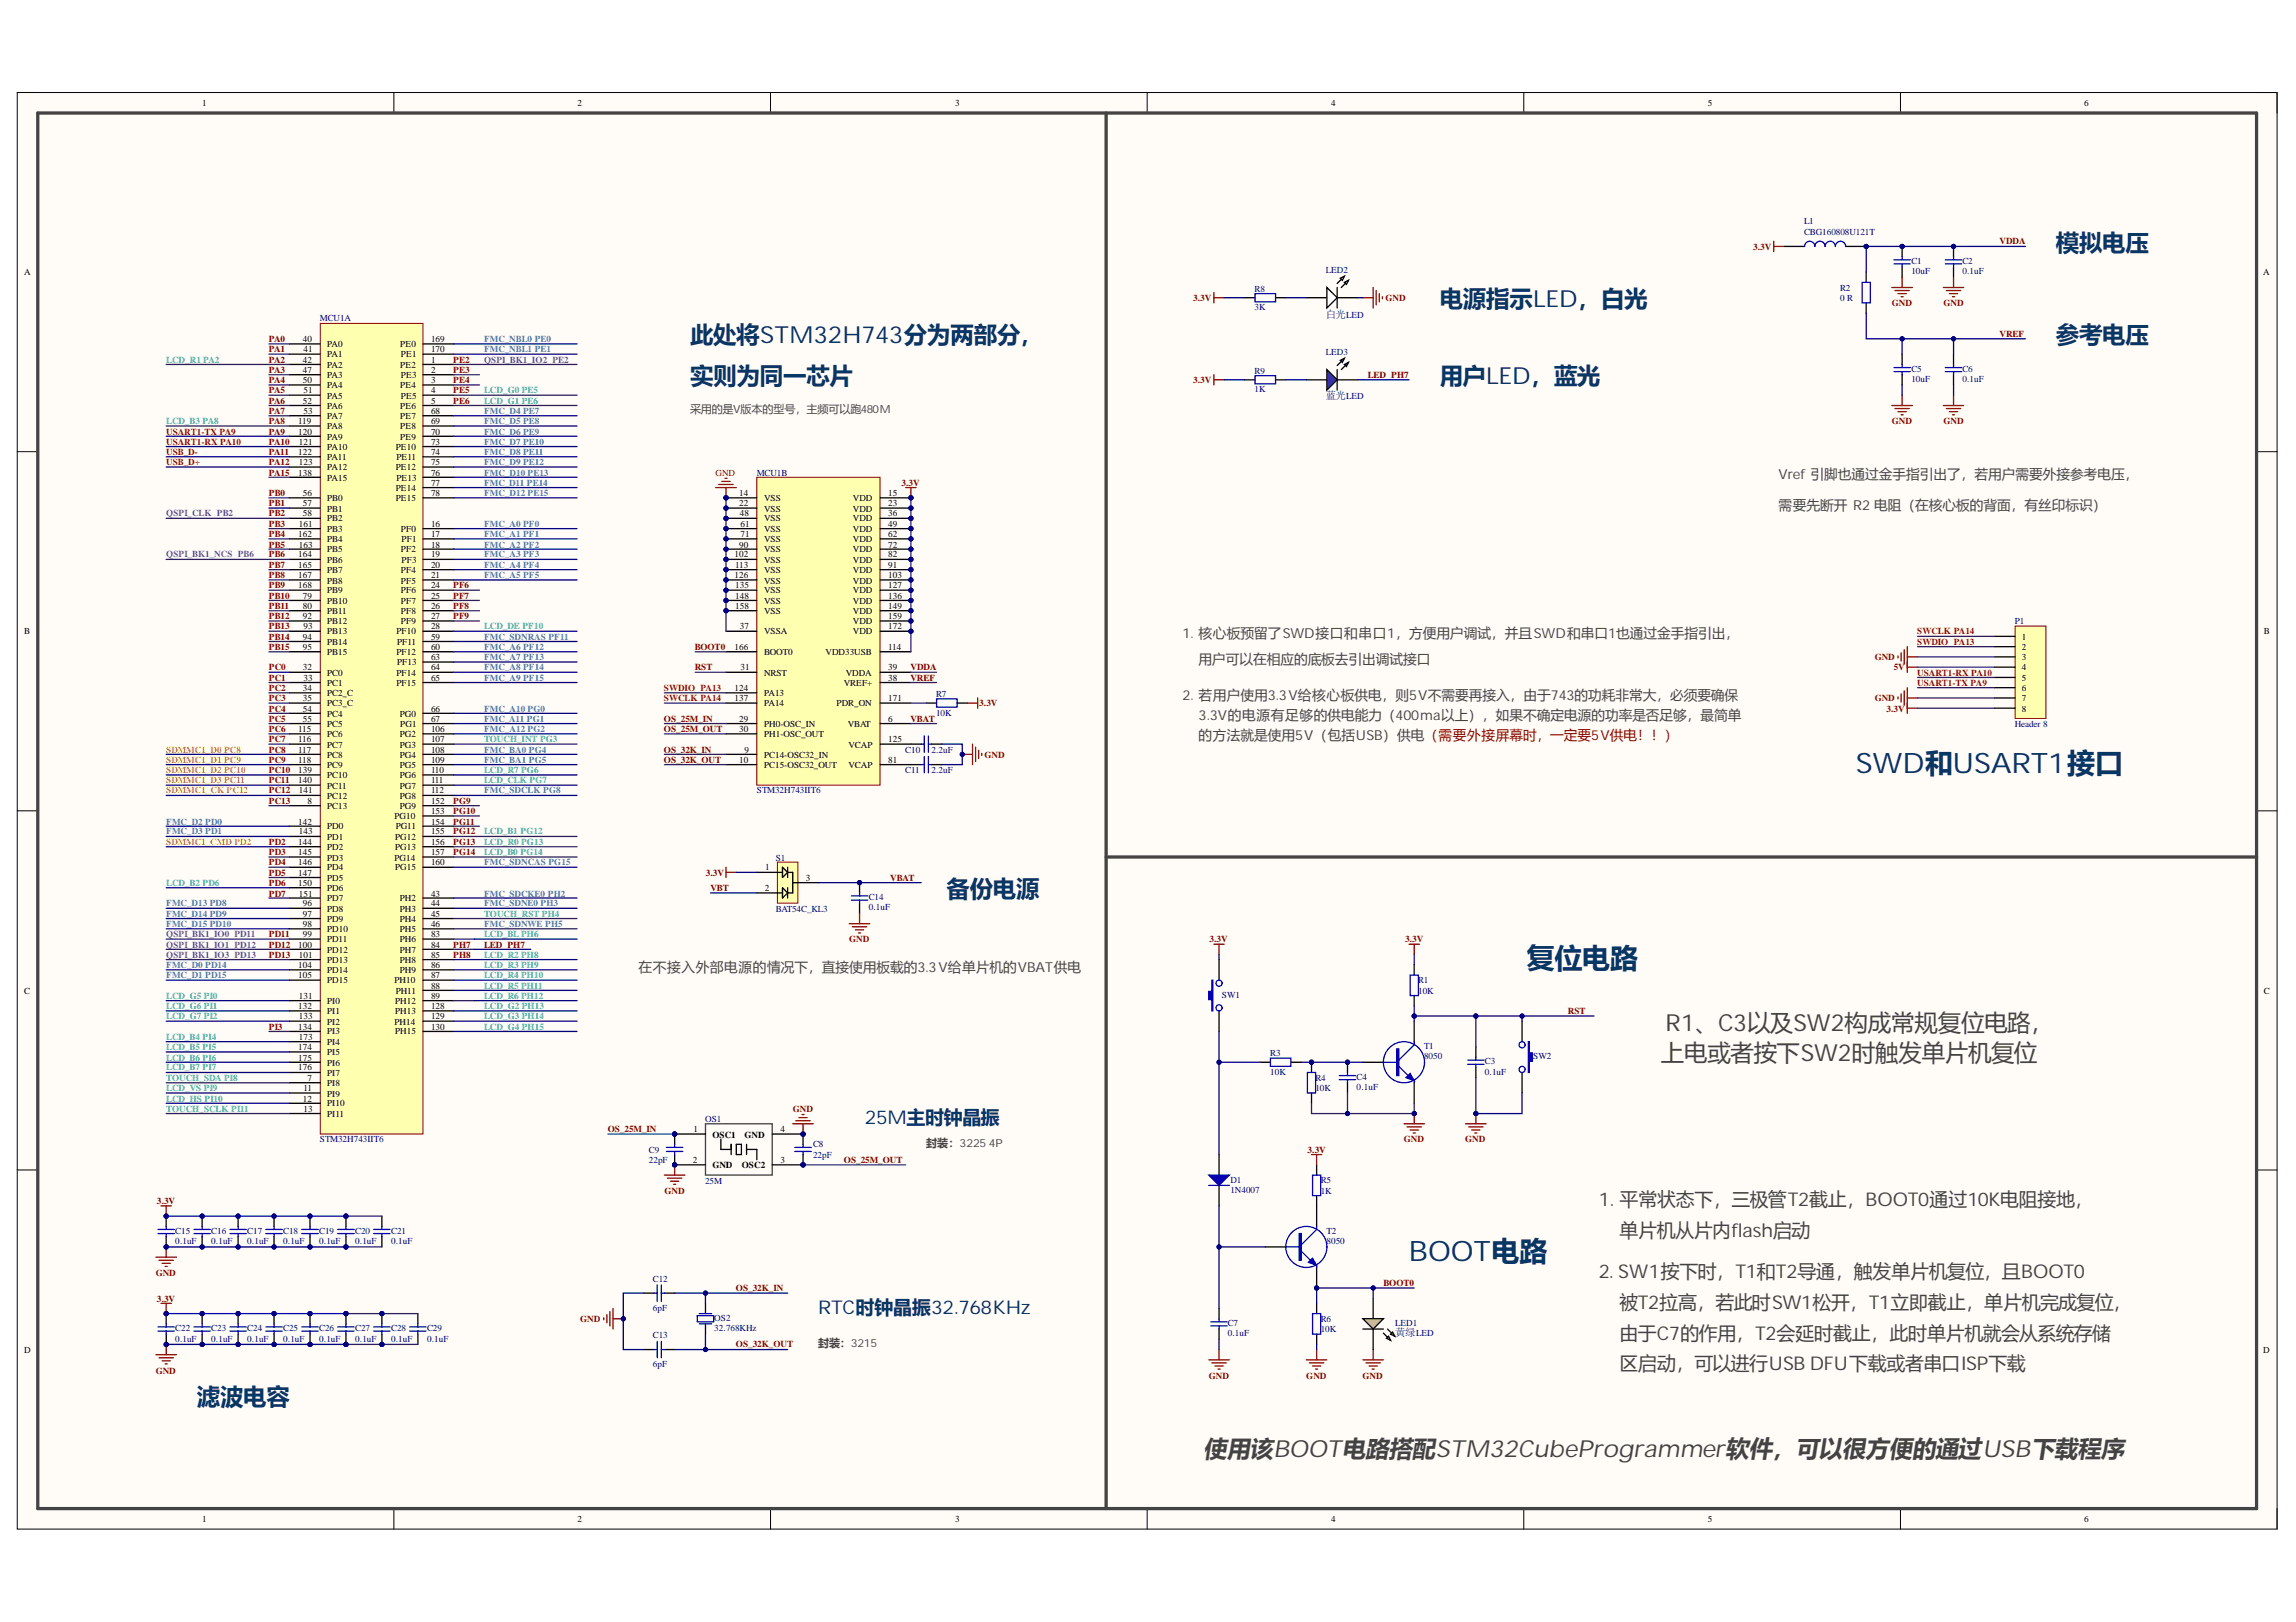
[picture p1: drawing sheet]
<svg xmlns="http://www.w3.org/2000/svg" width="297mm" height="210mm" viewBox="0 0 297 210" stroke-linecap="round" stroke-linejoin="round" font-family="sans-serif">
<defs><g id="words">
<g font-size="3.6" fill="#073763">
<text x="240.1" y="100">SWD和USART1接口</text>
<text x="197.5" y="125.2">复位电路</text>
<text x="182.3" y="163.1">BOOT电路</text>
</g>
<text font-size="3.1" fill="#434343" x="155.7" y="188.5">使用该BOOT电路搭配STM32CubeProgrammer软件，可以很方便的通过USB下载程序</text>
<g font-size="3" fill="#073763">
<text x="266" y="32.5">模拟电压</text>
<text x="186.3" y="39.7">电源指示LED，白光</text>
<text x="89.3" y="44.4">此处将STM32H743分为两部分，</text>
<text x="266" y="44.4">参考电压</text>
<text x="89.3" y="49.7">实则为同一芯片</text>
<text x="186.3" y="49.7">用户LED，蓝光</text>
<text x="122.5" y="116.1">备份电源</text>
<text x="25.5" y="181.8">滤波电容</text>
</g>
<g font-size="3" fill="#434343">
<text x="214.9" y="137.3">上电或者按下SW2时触发单片机复位</text>
<text x="215.5" y="133.4">R1、C3以及SW2构成常规复位电路，</text>
</g>
<g font-size="2.5" fill="#073763">
<text x="111.9" y="145.4">25M主时钟晶振</text>
<text x="105.9" y="170.1">RTC时钟晶振32.768KHz</text>
</g>
<g font-size="2.5" fill="#434343">
<text x="206.8" y="156.1">1. 平常状态下，三极管T2截止，BOOT0通过10K电阻接地，</text>
<text x="209.5" y="160.1">单片机从片内flash启动</text>
<text x="206.8" y="165.4">2. SW1按下时，T1和T2导通，触发单片机复位，且BOOT0</text>
<text x="209.5" y="169.4">被T2拉高，若此时SW1松开，T1立即截止，单片机完成复位，</text>
<text x="209.5" y="173.4">由于C7的作用，T2会延时截止，此时单片机就会从系统存储</text>
<text x="209.5" y="177.3">区启动，可以进行USB DFU下载或者串口ISP下载</text>
</g>
<g font-size="1.8" fill="#434343">
<text x="230.1" y="62">Vref 引脚也通过金手指引出了，若用户需要外接参考电压，</text>
<text x="230.1" y="66">需要先断开 R2 电阻（在核心板的背面，有丝印标识）</text>
<text x="153" y="82.5">1. 核心板预留了SWD接口和串口1，方便用户调试，并且SWD和串口1也通过金手指引出，</text>
<text x="155" y="85.9">用户可以在相应的底板去引出调试接口</text>
<text x="153" y="90.6">2. 若用户使用3.3V给核心板供电，则5V不需要再接入，由于743的功耗非常大，必须要确保</text>
<text x="155" y="93.2">3.3V的电源有足够的供电能力（400ma以上），如果不确定电源的功率是否足够，最简单</text>
<text x="155" y="95.8">的方法就是使用5V（包括USB）供电（需要外接屏幕时，一定要5V供电！！）</text>
<text x="82.6" y="125.7">在不接入外部电源的情况下，直接使用板载的3.3V给单片机的VBAT供电</text>
</g>
<g font-size="1.4" fill="#000080">
<text x="171.5" y="41.1">白光</text>
<text x="171.5" y="51.7">蓝光</text>
<text x="180.5" y="172.9">黄绿</text>
</g>
<g font-size="1.4" fill="#434343">
<text x="89.3" y="53.4">采用的是V版本的型号，主频可以跑480M</text>
<text x="119.8" y="148.4">封装：3225</text>
<text x="127.9" y="148.4">4P</text>
<text x="105.9" y="174.3">封装：3215</text>
</g>
<g font-size="1.2">
<text x="26.1" y="13.7">1</text>
<text x="74.7" y="13.7">2</text>
<text x="123.6" y="13.7">3</text>
<text x="172.2" y="13.7">4</text>
<text x="221" y="13.7">5</text>
<text x="269.6" y="13.7">6</text>
<text x="3.1" y="35.6">A</text>
<text x="292.8" y="35.6">A</text>
<text x="39.2" y="44.3">40</text>
<text x="39.2" y="46.9">42</text>
<text x="39.3" y="45.6">41</text>
<text x="42.3" y="44.9">PA0</text>
<text x="42.3" y="46.3">PA1</text>
<text x="42.3" y="47.6">PA2</text>
<text x="51.8" y="47.6">PE2</text>
<text x="51.8" y="44.9">PE0</text>
<text x="51.9" y="46.3">PE1</text>
<text x="55.8" y="46.9">1</text>
<text x="55.8" y="44.3">169</text>
<text x="55.8" y="45.6">170</text>
<text x="39.2" y="48.3">47</text>
<text x="39.2" y="49.6">50</text>
<text x="39.2" y="52.3">52</text>
<text x="39.3" y="50.9">51</text>
<text x="39.3" y="53.5">53</text>
<text x="42.3" y="48.9">PA3</text>
<text x="42.3" y="50.2">PA4</text>
<text x="42.3" y="51.6">PA5</text>
<text x="42.3" y="52.9">PA6</text>
<text x="51.8" y="50.2">PE4</text>
<text x="51.8" y="52.9">PE6</text>
<text x="51.9" y="48.9">PE3</text>
<text x="51.9" y="51.6">PE5</text>
<text x="55.8" y="48.3">2</text>
<text x="55.8" y="49.6">3</text>
<text x="55.8" y="50.9">4</text>
<text x="55.8" y="52.3">5</text>
<text x="55.8" y="53.5">68</text>
<text x="38.6" y="54.9">119</text>
<text x="38.6" y="56.2">120</text>
<text x="38.6" y="58.9">122</text>
<text x="38.7" y="57.6">121</text>
<text x="42.3" y="54.2">PA7</text>
<text x="42.3" y="55.6">PA8</text>
<text x="42.3" y="56.9">PA9</text>
<text x="42.3" y="58.2">PA10</text>
<text x="42.3" y="59.5">PA11</text>
<text x="51.2" y="58.2">PE10</text>
<text x="51.3" y="59.5">PE11</text>
<text x="51.8" y="54.2">PE7</text>
<text x="51.8" y="55.6">PE8</text>
<text x="51.8" y="56.9">PE9</text>
<text x="55.8" y="54.9">69</text>
<text x="55.8" y="56.2">70</text>
<text x="55.8" y="57.6">73</text>
<text x="55.8" y="58.9">74</text>
<text x="38.6" y="61.6">138</text>
<text x="38.7" y="60.2">123</text>
<text x="39.2" y="64.2">56</text>
<text x="39.2" y="65.5">57</text>
<text x="42.3" y="64.9">PB0</text>
<text x="42.3" y="60.9">PA12</text>
<text x="42.3" y="62.2">PA15</text>
<text x="51.2" y="60.9">PE12</text>
<text x="51.2" y="63.5">PE14</text>
<text x="51.2" y="64.9">PE15</text>
<text x="51.3" y="62.2">PE13</text>
<text x="55.8" y="60.2">75</text>
<text x="55.8" y="61.6">76</text>
<text x="55.8" y="62.8">77</text>
<text x="55.8" y="64.2">78</text>
<text x="95.6" y="64.2">14</text>
<text x="95.6" y="65.5">22</text>
<text x="98.8" y="64.9">VSS</text>
<text x="110.4" y="64.9">VDD</text>
<text x="114.9" y="64.2">15</text>
<text x="114.9" y="65.5">23</text>
<text x="38.6" y="69.5">162</text>
<text x="38.7" y="68.2">161</text>
<text x="38.7" y="70.9">163</text>
<text x="39.2" y="66.8">58</text>
<text x="42.3" y="66.2">PB1</text>
<text x="42.3" y="67.5">PB2</text>
<text x="42.3" y="68.8">PB3</text>
<text x="42.3" y="70.2">PB4</text>
<text x="42.3" y="71.5">PB5</text>
<text x="51.9" y="68.8">PF0</text>
<text x="51.9" y="71.5">PF2</text>
<text x="52" y="70.2">PF1</text>
<text x="55.8" y="68.2">16</text>
<text x="55.8" y="69.5">17</text>
<text x="55.8" y="70.9">18</text>
<text x="95.6" y="70.9">90</text>
<text x="95.7" y="66.8">48</text>
<text x="95.8" y="68.2">61</text>
<text x="95.8" y="69.5">71</text>
<text x="98.8" y="66.2">VSS</text>
<text x="98.8" y="67.5">VSS</text>
<text x="98.8" y="68.8">VSS</text>
<text x="98.8" y="70.2">VSS</text>
<text x="98.8" y="71.5">VSS</text>
<text x="110.4" y="66.2">VDD</text>
<text x="110.4" y="67.5">VDD</text>
<text x="110.4" y="68.8">VDD</text>
<text x="110.4" y="70.2">VDD</text>
<text x="110.4" y="71.5">VDD</text>
<text x="114.9" y="66.8">36</text>
<text x="114.9" y="68.2">49</text>
<text x="114.9" y="69.5">62</text>
<text x="114.9" y="70.9">72</text>
<text x="38.6" y="72.1">164</text>
<text x="38.6" y="73.5">165</text>
<text x="38.6" y="74.8">167</text>
<text x="38.6" y="76.1">168</text>
<text x="39.2" y="77.5">79</text>
<text x="42.3" y="72.8">PB6</text>
<text x="42.3" y="74.2">PB7</text>
<text x="42.3" y="75.5">PB8</text>
<text x="42.3" y="76.8">PB9</text>
<text x="51.9" y="74.2">PF4</text>
<text x="51.9" y="75.5">PF5</text>
<text x="51.9" y="76.8">PF6</text>
<text x="52" y="72.8">PF3</text>
<text x="55.8" y="72.1">19</text>
<text x="55.8" y="73.5">20</text>
<text x="55.8" y="74.8">21</text>
<text x="55.8" y="76.1">24</text>
<text x="55.8" y="77.5">25</text>
<text x="95" y="72.1">102</text>
<text x="95" y="74.8">126</text>
<text x="95.1" y="73.5">113</text>
<text x="95.1" y="76.1">135</text>
<text x="95.1" y="77.5">148</text>
<text x="98.8" y="72.8">VSS</text>
<text x="98.8" y="74.2">VSS</text>
<text x="98.8" y="75.5">VSS</text>
<text x="98.8" y="76.8">VSS</text>
<text x="110.4" y="72.8">VDD</text>
<text x="110.4" y="74.2">VDD</text>
<text x="110.4" y="75.5">VDD</text>
<text x="110.4" y="76.8">VDD</text>
<text x="114.9" y="72.1">82</text>
<text x="114.9" y="73.5">91</text>
<text x="114.9" y="74.8">103</text>
<text x="114.9" y="76.1">127</text>
<text x="114.9" y="77.5">136</text>
<text x="3.1" y="82.1">B</text>
<text x="39.2" y="78.8">80</text>
<text x="39.2" y="80.2">92</text>
<text x="39.2" y="82.8">94</text>
<text x="39.3" y="81.4">93</text>
<text x="42.3" y="78.1">PB10</text>
<text x="42.3" y="79.5">PB11</text>
<text x="42.3" y="80.8">PB12</text>
<text x="42.3" y="82.1">PB13</text>
<text x="42.3" y="83.5">PB14</text>
<text x="51.3" y="82.1">PF10</text>
<text x="51.4" y="83.5">PF11</text>
<text x="51.9" y="78.1">PF7</text>
<text x="51.9" y="79.5">PF8</text>
<text x="51.9" y="80.8">PF9</text>
<text x="55.8" y="78.8">26</text>
<text x="55.8" y="80.2">27</text>
<text x="55.8" y="81.4">28</text>
<text x="55.8" y="82.8">59</text>
<text x="95.1" y="78.8">158</text>
<text x="95.7" y="81.4">37</text>
<text x="98.8" y="82.1">VSSA</text>
<text x="98.8" y="78.1">VSS</text>
<text x="98.8" y="79.5">VSS</text>
<text x="110.4" y="78.1">VDD</text>
<text x="110.4" y="79.5">VDD</text>
<text x="110.4" y="80.8">VDD</text>
<text x="110.4" y="82.1">VDD</text>
<text x="114.9" y="78.8">149</text>
<text x="114.9" y="80.2">159</text>
<text x="114.9" y="81.4">172</text>
<text x="261.6" y="82.8">1</text>
<text x="292.9" y="82.1">B</text>
<text x="39.2" y="86.8">32</text>
<text x="39.2" y="89.4">34</text>
<text x="39.2" y="84.1">95</text>
<text x="39.3" y="88.1">33</text>
<text x="42.3" y="87.4">PC0</text>
<text x="42.3" y="88.8">PC1</text>
<text x="42.3" y="84.7">PB15</text>
<text x="51.3" y="84.7">PF12</text>
<text x="51.3" y="87.4">PF14</text>
<text x="51.3" y="88.8">PF15</text>
<text x="51.4" y="86.1">PF13</text>
<text x="55.8" y="84.1">60</text>
<text x="55.8" y="85.4">63</text>
<text x="55.8" y="86.8">64</text>
<text x="55.8" y="88.1">65</text>
<text x="95" y="89.4">124</text>
<text x="95" y="84.1">166</text>
<text x="95.8" y="86.8">31</text>
<text x="98.8" y="87.4">NRST</text>
<text x="98.8" y="84.7">BOOT0</text>
<text x="106.8" y="84.7">VDD33USB</text>
<text x="109.2" y="88.8">VREF+</text>
<text x="109.4" y="87.4">VDDA</text>
<text x="114.9" y="88.1">38</text>
<text x="114.9" y="86.8">39</text>
<text x="114.9" y="84.1">114</text>
<text x="261.6" y="84.1">2</text>
<text x="261.6" y="85.4">3</text>
<text x="261.6" y="86.8">4</text>
<text x="261.6" y="88.1">5</text>
<text x="261.6" y="89.4">6</text>
<text x="38.6" y="94.7">115</text>
<text x="39.2" y="90.7">35</text>
<text x="39.2" y="92.1">54</text>
<text x="39.2" y="93.4">55</text>
<text x="42.3" y="90.1">PC2_C</text>
<text x="42.3" y="91.4">PC3_C</text>
<text x="42.3" y="92.8">PC4</text>
<text x="42.3" y="94">PC5</text>
<text x="42.3" y="95.4">PC6</text>
<text x="51.7" y="92.8">PG0</text>
<text x="51.7" y="95.4">PG2</text>
<text x="51.8" y="94">PG1</text>
<text x="55.8" y="92.1">66</text>
<text x="55.8" y="93.4">67</text>
<text x="55.8" y="94.7">106</text>
<text x="95" y="90.7">137</text>
<text x="95.6" y="93.4">29</text>
<text x="95.6" y="94.7">30</text>
<text x="98.8" y="94">PH0-OSC_IN</text>
<text x="98.8" y="95.4">PH1-OSC_OUT</text>
<text x="98.8" y="90.1">PA13</text>
<text x="98.8" y="91.4">PA14</text>
<text x="108.2" y="91.4">PDR_ON</text>
<text x="109.7" y="94">VBAT</text>
<text x="114.9" y="93.4">6</text>
<text x="114.9" y="90.7">171</text>
<text x="261.6" y="90.7">7</text>
<text x="261.6" y="92.1">8</text>
<text x="38.6" y="96.1">116</text>
<text x="38.6" y="97.4">117</text>
<text x="38.6" y="98.7">118</text>
<text x="38.6" y="100">139</text>
<text x="38.6" y="101.4">140</text>
<text x="42.3" y="96.7">PC7</text>
<text x="42.3" y="98.1">PC8</text>
<text x="42.3" y="99.4">PC9</text>
<text x="42.3" y="100.7">PC10</text>
<text x="51.7" y="96.7">PG3</text>
<text x="51.7" y="98.1">PG4</text>
<text x="51.7" y="99.4">PG5</text>
<text x="51.7" y="100.7">PG6</text>
<text x="55.8" y="96.1">107</text>
<text x="55.8" y="97.4">108</text>
<text x="55.8" y="98.7">109</text>
<text x="55.8" y="100">110</text>
<text x="55.8" y="101.4">111</text>
<text x="95.6" y="98.7">10</text>
<text x="96.3" y="97.4">9</text>
<text x="98.8" y="98.1">PC14-OSC32_IN</text>
<text x="98.8" y="99.4">PC15-OSC32_OUT</text>
<text x="109.8" y="99.4">VCAP</text>
<text x="109.8" y="96.7">VCAP</text>
<text x="114.9" y="98.7">81</text>
<text x="114.9" y="96.1">125</text>
<text x="38.6" y="106.7">142</text>
<text x="38.7" y="102.7">141</text>
<text x="38.7" y="108">143</text>
<text x="39.8" y="104">8</text>
<text x="42.3" y="104.7">PC13</text>
<text x="42.3" y="102.1">PC11</text>
<text x="42.3" y="103.3">PC12</text>
<text x="42.3" y="107.3">PD0</text>
<text x="51" y="106">PG10</text>
<text x="51.2" y="107.3">PG11</text>
<text x="51.7" y="102.1">PG7</text>
<text x="51.7" y="103.3">PG8</text>
<text x="51.7" y="104.7">PG9</text>
<text x="55.8" y="102.7">112</text>
<text x="55.8" y="104">152</text>
<text x="55.8" y="105.4">153</text>
<text x="55.8" y="106.7">154</text>
<text x="55.8" y="108">155</text>
<text x="38.6" y="109.3">144</text>
<text x="38.6" y="110.7">145</text>
<text x="38.6" y="112">146</text>
<text x="38.6" y="113.3">147</text>
<text x="42.3" y="108.7">PD1</text>
<text x="42.3" y="110">PD2</text>
<text x="42.3" y="111.4">PD3</text>
<text x="42.3" y="112.6">PD4</text>
<text x="42.3" y="114">PD5</text>
<text x="51" y="111.4">PG14</text>
<text x="51.1" y="108.7">PG12</text>
<text x="51.1" y="110">PG13</text>
<text x="51.1" y="112.6">PG15</text>
<text x="55.8" y="109.3">156</text>
<text x="55.8" y="110.7">157</text>
<text x="55.8" y="112">160</text>
<text x="99" y="112.6">1</text>
<text x="104.3" y="114">3</text>
<text x="38.6" y="114.7">150</text>
<text x="38.7" y="116">151</text>
<text x="39.2" y="117.3">96</text>
<text x="39.2" y="118.6">97</text>
<text x="39.2" y="120">98</text>
<text x="42.3" y="118">PD8</text>
<text x="42.3" y="119.3">PD9</text>
<text x="42.3" y="115.3">PD6</text>
<text x="42.3" y="116.6">PD7</text>
<text x="51.7" y="116.6">PH2</text>
<text x="51.7" y="118">PH3</text>
<text x="51.7" y="119.3">PH4</text>
<text x="55.8" y="116">43</text>
<text x="55.8" y="117.3">44</text>
<text x="55.8" y="118.6">45</text>
<text x="55.8" y="120">46</text>
<text x="98.9" y="115.3">2</text>
<text x="38.6" y="122.6">100</text>
<text x="38.6" y="125.2">104</text>
<text x="38.7" y="124">101</text>
<text x="39.2" y="121.3">99</text>
<text x="42.3" y="120.6">PD10</text>
<text x="42.3" y="121.9">PD11</text>
<text x="42.3" y="123.3">PD12</text>
<text x="42.3" y="124.6">PD13</text>
<text x="42.3" y="125.9">PD14</text>
<text x="51.7" y="120.6">PH5</text>
<text x="51.7" y="121.9">PH6</text>
<text x="51.7" y="123.3">PH7</text>
<text x="51.7" y="124.6">PH8</text>
<text x="51.7" y="125.9">PH9</text>
<text x="55.8" y="121.3">83</text>
<text x="55.8" y="122.6">84</text>
<text x="55.8" y="124">85</text>
<text x="55.8" y="125.2">86</text>
<text x="3.1" y="128.6">C</text>
<text x="38.6" y="126.6">105</text>
<text x="38.6" y="130.6">132</text>
<text x="38.7" y="129.3">131</text>
<text x="38.7" y="131.9">133</text>
<text x="42.3" y="127.3">PD15</text>
<text x="42.3" y="129.9">PI0</text>
<text x="42.3" y="131.2">PI1</text>
<text x="51" y="127.3">PH10</text>
<text x="51.1" y="129.9">PH12</text>
<text x="51.1" y="131.2">PH13</text>
<text x="51.2" y="128.6">PH11</text>
<text x="55.8" y="126.6">87</text>
<text x="55.8" y="127.9">88</text>
<text x="55.8" y="129.3">89</text>
<text x="55.8" y="130.6">128</text>
<text x="55.8" y="131.9">129</text>
<text x="292.9" y="128.6">C</text>
<text x="38.6" y="133.3">134</text>
<text x="38.6" y="135.9">174</text>
<text x="38.6" y="137.2">175</text>
<text x="38.7" y="134.5">173</text>
<text x="42.3" y="132.6">PI2</text>
<text x="42.3" y="133.9">PI3</text>
<text x="42.3" y="135.2">PI4</text>
<text x="42.3" y="136.6">PI5</text>
<text x="42.3" y="137.9">PI6</text>
<text x="51" y="132.6">PH14</text>
<text x="51.1" y="133.9">PH15</text>
<text x="55.8" y="133.3">130</text>
<text x="38.6" y="138.5">176</text>
<text x="39.2" y="142.6">12</text>
<text x="39.3" y="141.2">11</text>
<text x="39.3" y="143.8">13</text>
<text x="39.8" y="139.9">7</text>
<text x="42.3" y="140.5">PI8</text>
<text x="42.3" y="141.9">PI9</text>
<text x="42.3" y="143.2">PI10</text>
<text x="42.3" y="139.2">PI7</text>
<text x="42.3" y="144.5">PI11</text>
<text x="89.7" y="146.5">1</text>
<text x="92.2" y="147.2">OSC1</text>
<text x="96.3" y="147.2">GND</text>
<text x="101" y="146.5">4</text>
<text x="89.6" y="150.5">2</text>
<text x="92.2" y="151.2">GND</text>
<text x="96" y="151.2">OSC2</text>
<text x="101" y="150.5">3</text>
<text x="3.1" y="175">D</text>
<text x="292.8" y="175">D</text>
<text x="26.1" y="197">1</text>
<text x="74.7" y="197">2</text>
<text x="123.6" y="197">3</text>
<text x="172.2" y="197">4</text>
<text x="221" y="197">5</text>
<text x="269.6" y="197">6</text>
</g>
<g font-size="1.2" fill="#000080">
<text x="233.4" y="29">L1</text>
<text x="171.5" y="35.3">LED2</text>
<text x="233.4" y="30.4">CBG160808U121T</text>
<text x="247.3" y="35.5">10uF</text>
<text x="247.3" y="34.2">C1</text>
<text x="253.9" y="35.5">0.1uF</text>
<text x="253.9" y="34.2">C2</text>
<text x="41.4" y="41.6">MCU1A</text>
<text x="162.3" y="40.2">3K</text>
<text x="162.3" y="37.8">R8</text>
<text x="174.2" y="41.1">LED</text>
<text x="238.1" y="39">0 R</text>
<text x="238.1" y="37.6">R2</text>
<text x="171.5" y="46">LED3</text>
<text x="162.3" y="50.7">1K</text>
<text x="162.3" y="48.4">R9</text>
<text x="174.2" y="51.7">LED</text>
<text x="247.3" y="49.5">10uF</text>
<text x="247.3" y="48.1">C5</text>
<text x="253.9" y="49.5">0.1uF</text>
<text x="253.9" y="48.1">C6</text>
<text x="97.9" y="61.6">MCU1B</text>
<text x="260.6" y="80.8">P1</text>
<text x="121.1" y="92.6">10K</text>
<text x="121.1" y="90.2">R7</text>
<text x="260.6" y="94">Header 8</text>
<text x="117.1" y="97.4">C10</text>
<text x="117.1" y="100">C11</text>
<text x="120.5" y="97.4">2.2uF</text>
<text x="120.5" y="100">2.2uF</text>
<text x="97.9" y="102.7">STM32H743IIT6</text>
<text x="100.4" y="111.4">S1</text>
<text x="100.4" y="118">BAT54C_KL3</text>
<text x="112.4" y="117.8">0.1uF</text>
<text x="112.4" y="116.5">C14</text>
<text x="158.1" y="129.1">SW1</text>
<text x="183.5" y="128.6">10K</text>
<text x="183.5" y="127.3">R1</text>
<text x="164.3" y="136.7">R3</text>
<text x="184.2" y="135.7">T1</text>
<text x="184.2" y="137.1">8050</text>
<text x="192.1" y="137.8">C3</text>
<text x="198.4" y="137.1">SW2</text>
<text x="164.3" y="139.1">10K</text>
<text x="170.2" y="141.2">10K</text>
<text x="170.2" y="139.9">R4</text>
<text x="175.5" y="141.1">0.1uF</text>
<text x="175.5" y="139.8">C4</text>
<text x="192.1" y="139.1">0.1uF</text>
<text x="41.4" y="147.8">STM32H743IIT6</text>
<text x="83.9" y="149.2">C9</text>
<text x="91.2" y="145.2">OS1</text>
<text x="105.2" y="149.8">22pF</text>
<text x="105.2" y="148.5">C8</text>
<text x="83.9" y="150.5">22pF</text>
<text x="91.2" y="153.2">25M</text>
<text x="159.2" y="153.1">D1</text>
<text x="159.2" y="154.3">1N4007</text>
<text x="170.9" y="154.5">1K</text>
<text x="170.9" y="153.1">R5</text>
<text x="22.7" y="161">0.1uF</text>
<text x="22.7" y="159.7">C15</text>
<text x="27.3" y="161">0.1uF</text>
<text x="27.3" y="159.7">C16</text>
<text x="32" y="161">0.1uF</text>
<text x="32" y="159.7">C17</text>
<text x="36.6" y="161">0.1uF</text>
<text x="36.6" y="159.7">C18</text>
<text x="41.3" y="161">0.1uF</text>
<text x="41.3" y="159.7">C19</text>
<text x="46" y="161">0.1uF</text>
<text x="46" y="159.7">C20</text>
<text x="50.6" y="161">0.1uF</text>
<text x="50.6" y="159.7">C21</text>
<text x="171.6" y="159.7">T2</text>
<text x="171.6" y="161">8050</text>
<text x="84.5" y="165.9">C12</text>
<text x="22.7" y="173.6">0.1uF</text>
<text x="22.7" y="172.3">C22</text>
<text x="27.3" y="173.6">0.1uF</text>
<text x="27.3" y="172.3">C23</text>
<text x="32" y="173.6">0.1uF</text>
<text x="32" y="172.3">C24</text>
<text x="36.6" y="173.6">0.1uF</text>
<text x="36.6" y="172.3">C25</text>
<text x="41.3" y="173.6">0.1uF</text>
<text x="41.3" y="172.3">C26</text>
<text x="46" y="173.6">0.1uF</text>
<text x="46" y="172.3">C27</text>
<text x="50.6" y="173.6">0.1uF</text>
<text x="50.6" y="172.3">C28</text>
<text x="55.3" y="173.6">0.1uF</text>
<text x="55.3" y="172.3">C29</text>
<text x="84.5" y="173.2">C13</text>
<text x="84.5" y="169.6">6pF</text>
<text x="92.4" y="172.3">32.768KHz</text>
<text x="92.4" y="171">OS2</text>
<text x="158.8" y="172.9">0.1uF</text>
<text x="158.8" y="171.6">C7</text>
<text x="170.9" y="172.4">10K</text>
<text x="170.9" y="171.1">R6</text>
<text x="180.5" y="171.6">LED1</text>
<text x="183.2" y="172.9">LED</text>
<text x="84.5" y="176.9">6pF</text>
</g>
<g font-size="1.2" fill="#800000">
<text x="226.8" y="32.3">3.3V</text>
<text x="258.7" y="31.6">VDDA</text>
<text x="154.4" y="39">3.3V</text>
<text x="179.2" y="39">GND</text>
<text x="244.7" y="39.7">GND</text>
<text x="251.4" y="39.7">GND</text>
<text x="34.8" y="44.3">PA0</text>
<text x="34.8" y="45.6">PA1</text>
<text x="34.8" y="46.9">PA2</text>
<text x="58.6" y="46.9">PE2</text>
<text x="258.7" y="43.6">VREF</text>
<text x="34.8" y="48.3">PA3</text>
<text x="34.8" y="49.6">PA4</text>
<text x="34.8" y="50.9">PA5</text>
<text x="34.8" y="52.3">PA6</text>
<text x="34.8" y="53.5">PA7</text>
<text x="58.6" y="48.3">PE3</text>
<text x="58.6" y="49.6">PE4</text>
<text x="58.6" y="50.9">PE5</text>
<text x="58.6" y="52.3">PE6</text>
<text x="154.4" y="49.6">3.3V</text>
<text x="34.8" y="54.9">PA8</text>
<text x="34.8" y="56.2">PA9</text>
<text x="34.8" y="57.6">PA10</text>
<text x="34.8" y="58.9">PA11</text>
<text x="244.7" y="54.9">GND</text>
<text x="251.4" y="54.9">GND</text>
<text x="34.8" y="65.5">PB1</text>
<text x="34.8" y="64.2">PB0</text>
<text x="34.8" y="60.2">PA12</text>
<text x="34.8" y="61.6">PA15</text>
<text x="92.6" y="61.6">GND</text>
<text x="116.6" y="62.8">3.3V</text>
<text x="34.8" y="66.8">PB2</text>
<text x="34.8" y="68.2">PB3</text>
<text x="34.8" y="69.5">PB4</text>
<text x="34.8" y="70.9">PB5</text>
<text x="34.8" y="72.1">PB6</text>
<text x="34.8" y="73.5">PB7</text>
<text x="34.8" y="74.8">PB8</text>
<text x="34.8" y="76.1">PB9</text>
<text x="34.8" y="77.5">PB10</text>
<text x="58.6" y="76.1">PF6</text>
<text x="58.6" y="77.5">PF7</text>
<text x="34.8" y="78.8">PB11</text>
<text x="34.8" y="80.2">PB12</text>
<text x="34.8" y="81.4">PB13</text>
<text x="34.8" y="82.8">PB14</text>
<text x="58.6" y="78.8">PF8</text>
<text x="58.6" y="80.2">PF9</text>
<text x="34.8" y="86.8">PC0</text>
<text x="34.8" y="84.1">PB15</text>
<text x="34.8" y="88.1">PC1</text>
<text x="34.8" y="89.4">PC2</text>
<text x="89.9" y="84.1">BOOT0</text>
<text x="89.9" y="86.8">RST</text>
<text x="117.8" y="88.1">VREF</text>
<text x="117.8" y="86.8">VDDA</text>
<text x="242.5" y="85.4">GND</text>
<text x="245" y="86.8">5V</text>
<text x="34.8" y="90.7">PC3</text>
<text x="34.8" y="92.1">PC4</text>
<text x="34.8" y="93.4">PC5</text>
<text x="34.8" y="94.7">PC6</text>
<text x="85.9" y="93.4">OS_25M_IN</text>
<text x="85.9" y="94.7">OS_25M_OUT</text>
<text x="117.8" y="93.4">VBAT</text>
<text x="126.7" y="91.4">3.3V</text>
<text x="242.5" y="90.7">GND</text>
<text x="244.1" y="92.1">3.3V</text>
<text x="34.8" y="97.4">PC8</text>
<text x="34.8" y="98.7">PC9</text>
<text x="34.8" y="100">PC10</text>
<text x="34.8" y="101.4">PC11</text>
<text x="34.8" y="96.1">PC7</text>
<text x="85.9" y="97.4">OS_32K_IN</text>
<text x="85.9" y="98.7">OS_32K_OUT</text>
<text x="127.4" y="98.1">GND</text>
<text x="34.8" y="102.7">PC12</text>
<text x="34.8" y="104">PC13</text>
<text x="58.6" y="105.4">PG10</text>
<text x="58.6" y="108">PG12</text>
<text x="58.6" y="106.7">PG11</text>
<text x="58.6" y="104">PG9</text>
<text x="34.8" y="109.3">PD2</text>
<text x="34.8" y="110.7">PD3</text>
<text x="34.8" y="112">PD4</text>
<text x="34.8" y="113.3">PD5</text>
<text x="58.6" y="109.3">PG13</text>
<text x="58.6" y="110.7">PG14</text>
<text x="91.3" y="113.3">3.3V</text>
<text x="115.2" y="114">VBAT</text>
<text x="34.8" y="114.7">PD6</text>
<text x="34.8" y="116">PD7</text>
<text x="91.9" y="115.3">VBT</text>
<text x="34.8" y="121.3">PD11</text>
<text x="34.8" y="122.6">PD12</text>
<text x="34.8" y="124">PD13</text>
<text x="58.6" y="122.6">PH7</text>
<text x="58.6" y="124">PH8</text>
<text x="109.8" y="121.9">GND</text>
<text x="156.5" y="121.9">3.3V</text>
<text x="181.8" y="121.9">3.3V</text>
<text x="202.8" y="131.2">RST</text>
<text x="102.6" y="143.8">GND</text>
<text x="78.6" y="146.5">OS_25M_IN</text>
<text x="169.2" y="149.2">3.3V</text>
<text x="181.6" y="147.8">GND</text>
<text x="189.6" y="147.8">GND</text>
<text x="20.3" y="155.9">3.3V</text>
<text x="86" y="154.5">GND</text>
<text x="109.2" y="150.5">OS_25M_OUT</text>
<text x="20.1" y="165.2">GND</text>
<text x="95.2" y="167.1">OS_32K_IN</text>
<text x="179" y="166.4">BOOT0</text>
<text x="20.3" y="168.5">3.3V</text>
<text x="75.1" y="171.1">GND</text>
<text x="20.1" y="177.8">GND</text>
<text x="95.2" y="174.4">OS_32K_OUT</text>
<text x="156.4" y="178.4">GND</text>
<text x="169" y="178.4">GND</text>
<text x="176.3" y="178.4">GND</text>
</g>
<g font-size="1.2" fill="#41bd8e">
<text x="21.5" y="46.9">LCD_R1 PA2</text>
<text x="62.6" y="50.9">LCD_G0 PE5</text>
<text x="62.6" y="52.3">LCD_G1 PE6</text>
<text x="21.5" y="54.9">LCD_B3 PA8</text>
<text x="62.6" y="81.4">LCD_DE PF10</text>
<text x="62.6" y="100">LCD_R7 PG6</text>
<text x="62.6" y="101.4">LCD_CLK PG7</text>
<text x="62.6" y="96.1">TOUCH_INT PG3</text>
<text x="62.6" y="108">LCD_B1 PG12</text>
<text x="62.6" y="110.7">LCD_B0 PG14</text>
<text x="62.6" y="109.3">LCD_R0 PG13</text>
<text x="21.5" y="114.7">LCD_B2 PD6</text>
<text x="62.6" y="118.6">TOUCH_RST PH4</text>
<text x="62.6" y="124">LCD_R2 PH8</text>
<text x="62.6" y="125.2">LCD_R3 PH9</text>
<text x="62.6" y="121.3">LCD_BL PH6</text>
<text x="21.5" y="131.9">LCD_G7 PI2</text>
<text x="21.5" y="130.6">LCD_G6 PI1</text>
<text x="21.5" y="129.3">LCD_G5 PI0</text>
<text x="62.6" y="127.9">LCD_R5 PH11</text>
<text x="62.6" y="126.6">LCD_R4 PH10</text>
<text x="62.6" y="130.6">LCD_G2 PH13</text>
<text x="62.6" y="131.9">LCD_G3 PH14</text>
<text x="62.6" y="129.3">LCD_R6 PH12</text>
<text x="21.5" y="135.9">LCD_B5 PI5</text>
<text x="21.5" y="134.5">LCD_B4 PI4</text>
<text x="21.5" y="137.2">LCD_B6 PI6</text>
<text x="62.6" y="133.3">LCD_G4 PH15</text>
<text x="21.5" y="138.5">LCD_B7 PI7</text>
<text x="21.5" y="141.2">LCD_VS PI9</text>
<text x="21.5" y="142.6">LCD_HS PI10</text>
<text x="21.5" y="143.8">TOUCH_SCLK PI11</text>
<text x="21.5" y="139.9">TOUCH_SDA PI8</text>
</g>
<g font-size="1.2" fill="#674ea7">
<text x="62.6" y="46.9">QSPI_BK1_IO2 PE2</text>
<text x="21.5" y="66.8">QSPI_CLK PB2</text>
<text x="21.5" y="72.1">QSPI_BK1_NCS PB6</text>
<text x="21.5" y="122.6">QSPI_BK1_IO1 PD12</text>
<text x="21.5" y="124">QSPI_BK1_IO3 PD13</text>
<text x="21.5" y="121.3">QSPI_BK1_IO0 PD11</text>
</g>
<g font-size="1.2" fill="#3d85c6">
<text x="62.6" y="45.6">FMC_NBL1 PE1</text>
<text x="62.6" y="44.3">FMC_NBL0 PE0</text>
<text x="62.6" y="53.5">FMC_D4 PE7</text>
<text x="62.6" y="54.9">FMC_D5 PE8</text>
<text x="62.6" y="56.2">FMC_D6 PE9</text>
<text x="62.6" y="57.6">FMC_D7 PE10</text>
<text x="62.6" y="58.9">FMC_D8 PE11</text>
<text x="62.6" y="60.2">FMC_D9 PE12</text>
<text x="62.6" y="61.6">FMC_D10 PE13</text>
<text x="62.6" y="62.8">FMC_D11 PE14</text>
<text x="62.6" y="64.2">FMC_D12 PE15</text>
<text x="62.6" y="68.2">FMC_A0 PF0</text>
<text x="62.6" y="69.5">FMC_A1 PF1</text>
<text x="62.6" y="70.9">FMC_A2 PF2</text>
<text x="62.6" y="72.1">FMC_A3 PF3</text>
<text x="62.6" y="73.5">FMC_A4 PF4</text>
<text x="62.6" y="74.8">FMC_A5 PF5</text>
<text x="62.6" y="82.8">FMC_SDNRAS PF11</text>
<text x="62.6" y="84.1">FMC_A6 PF12</text>
<text x="62.6" y="85.4">FMC_A7 PF13</text>
<text x="62.6" y="86.8">FMC_A8 PF14</text>
<text x="62.6" y="88.1">FMC_A9 PF15</text>
<text x="62.6" y="92.1">FMC_A10 PG0</text>
<text x="62.6" y="93.4">FMC_A11 PG1</text>
<text x="62.6" y="94.7">FMC_A12 PG2</text>
<text x="62.6" y="98.7">FMC_BA1 PG5</text>
<text x="62.6" y="97.4">FMC_BA0 PG4</text>
<text x="21.5" y="106.7">FMC_D2 PD0</text>
<text x="21.5" y="108">FMC_D3 PD1</text>
<text x="62.6" y="102.7">FMC_SDCLK PG8</text>
<text x="62.6" y="112">FMC_SDNCAS PG15</text>
<text x="21.5" y="118.6">FMC_D14 PD9</text>
<text x="21.5" y="120">FMC_D15 PD10</text>
<text x="21.5" y="117.3">FMC_D13 PD8</text>
<text x="62.6" y="120">FMC_SDNWE PH5</text>
<text x="62.6" y="117.3">FMC_SDNE0 PH3</text>
<text x="62.6" y="116">FMC_SDCKE0 PH2</text>
<text x="21.5" y="125.2">FMC_D0 PD14</text>
<text x="21.5" y="126.6">FMC_D1 PD15</text>
</g>
<g font-size="1.2" fill="#600">
<text x="177" y="48.9">LED PH7</text>
<text x="62.6" y="122.6">LED PH7</text>
<text x="34.8" y="133.3">PI3</text>
</g>
<g font-size="1.2" fill="#c00">
<text x="21.5" y="56.2">USART1-TX PA9</text>
<text x="21.5" y="57.6">USART1-RX PA10</text>
<text x="21.5" y="58.9">USB_D-</text>
<text x="21.5" y="60.2">USB_D+</text>
<text x="248" y="83.5">SWDIO PA13</text>
<text x="248" y="82.1">SWCLK PA14</text>
<text x="85.9" y="89.4">SWDIO PA13</text>
<text x="248" y="88.8">USART1-TX PA9</text>
<text x="248" y="87.4">USART1-RX PA10</text>
<text x="85.9" y="90.7">SWCLK PA14</text>
</g>
<g font-size="1.2" fill="#f90">
<text x="21.5" y="97.4">SDMMC1_D0 PC8</text>
<text x="21.5" y="98.7">SDMMC1_D1 PC9</text>
<text x="21.5" y="100">SDMMC1_D2 PC10</text>
<text x="21.5" y="101.4">SDMMC1_D3 PC11</text>
<text x="21.5" y="102.7">SDMMC1_CK PC12</text>
<text x="21.5" y="109.3">SDMMC1_CMD PD2</text>
</g>
</g></defs>
<path d="M2.2 12h292.4v185.9h-292.4z" fill-rule="evenodd" fill="#fffcf8"/>
<path d="M2.2 12h292.4v185.9h-292.4z" fill="none" stroke="#000" stroke-width=".13"/>
<path d="M4.9 14.6h287v180.6h-287z" fill-rule="evenodd" fill="#fffcf8"/>
<g fill="none" stroke="#000" stroke-width=".13">
<path d="M2.2 12h2.7M4.9 14.6h287v180.6h-287zM51 12v2.6M99.7 12v2.6M148.4 12v2.6M197.1 12v2.6M245.9 12v2.6M291.9 12h2.7v2.6M2.2 58.4h2.7M291.9 58.5h2.7M2.2 104.9h2.7M291.9 104.9h2.7"/>
<path d="M2.2 151.4h2.7M291.9 151.4h2.7M51 195.2v2.7M99.7 195.2v2.7M148.4 195.2v2.7M197.1 195.2v2.7M245.9 195.2v2.7M294.6 195.2v2.7"/>
</g>
<path d="M41.4 41.9h13.3v104.9h-13.3z" fill-rule="evenodd" fill="#ffffb0"/>
<path d="M41.4 41.9h13.3v104.9h-13.3z" fill="none" stroke="#800000" stroke-width=".13"/>
<g fill="none" stroke="#000" stroke-width=".17">
<path d="M37.4 47.2h4M37.4 48.5h4M37.4 49.8h4M37.4 51.1h4M37.4 52.5h4M37.4 44.5h4M37.4 45.8h4M37.4 53.8h4M37.4 55.1h4M37.4 56.5h4M37.4 57.8h4M37.4 59.1h4"/>
<path d="M54.7 47.2h4M54.7 48.5h4M54.7 49.8h4M54.7 51.1h4M54.7 52.5h4M54.7 44.5h4M54.7 45.8h4M54.7 53.8h4M54.7 55.1h4M54.7 56.5h4M54.7 57.8h4M54.7 59.1h4"/>
<path d="M37.4 68.4h4M37.4 69.7h4M37.4 71.1h4M37.4 72.4h4M37.4 73.7h4M37.4 75h4M37.4 76.4h4M37.4 77.7h4M37.4 79h4M37.4 64.4h4M37.4 65.8h4M37.4 67.1h4"/>
<path d="M37.4 60.4h4M37.4 61.8h4M54.7 68.4h4M54.7 69.7h4M54.7 71.1h4M54.7 72.4h4M54.7 73.7h4M54.7 75h4M54.7 76.4h4M54.7 77.7h4M54.7 79h4M54.7 64.4h4"/>
<path d="M54.7 60.4h4M54.7 61.8h4M54.7 63.1h4M37.4 80.4h4M37.4 81.7h4M37.4 87h4M37.4 88.3h4M37.4 89.7h4M37.4 91h4M37.4 92.3h4M37.4 93.6h4M37.4 83h4"/>
<path d="M37.4 84.3h4M37.4 95h4M37.4 96.3h4M37.4 97.6h4M37.4 98.9h4M54.7 80.4h4M54.7 81.7h4M54.7 87h4M54.7 88.3h4M54.7 92.3h4M54.7 93.6h4M54.7 83h4"/>
<path d="M54.7 84.3h4M54.7 85.7h4M54.7 95h4M54.7 96.3h4M54.7 97.6h4M54.7 98.9h4M37.4 104.3h4M37.4 116.2h4M37.4 117.5h4M37.4 118.9h4M37.4 100.3h4M37.4 101.6h4"/>
<path d="M37.4 102.9h4M37.4 106.9h4M37.4 108.2h4M37.4 109.6h4M37.4 110.9h4M37.4 112.2h4M37.4 113.6h4M37.4 114.9h4M54.7 104.3h4M54.7 116.2h4M54.7 117.5h4M54.7 118.9h4"/>
<path d="M54.7 100.3h4M54.7 101.6h4M54.7 102.9h4M54.7 106.9h4M54.7 108.2h4M54.7 109.6h4M54.7 110.9h4M54.7 112.2h4M54.7 105.6h4M37.4 120.2h4M37.4 121.5h4M37.4 122.9h4"/>
<path d="M37.4 124.2h4M37.4 125.5h4M37.4 126.8h4M37.4 129.5h4M37.4 130.8h4M37.4 132.2h4M37.4 133.5h4M37.4 134.8h4M37.4 136.1h4M37.4 137.5h4M37.4 138.8h4M54.7 120.2h4"/>
<path d="M54.7 121.5h4M54.7 122.9h4M54.7 124.2h4M54.7 125.5h4M54.7 126.8h4M54.7 128.2h4M54.7 129.5h4M54.7 130.8h4M54.7 132.2h4M54.7 133.5h4M37.4 140.1h4M37.4 141.4h4"/>
<path d="M37.4 142.8h4M37.4 144.1h4"/>
</g>
<circle cx="93.9" cy="64.4" r=".27" fill="#000080"/>
<circle cx="93.9" cy="64.4" r=".27" fill="none" stroke="#000080" stroke-width=".13"/>
<circle cx="117.8" cy="64.4" r=".26" fill="#000080"/>
<circle cx="117.8" cy="64.4" r=".26" fill="none" stroke="#000080" stroke-width=".13"/>
<circle cx="93.9" cy="65.8" r=".27" fill="#000080"/>
<circle cx="93.9" cy="65.8" r=".27" fill="none" stroke="#000080" stroke-width=".13"/>
<circle cx="117.8" cy="65.8" r=".26" fill="#000080"/>
<circle cx="117.8" cy="65.8" r=".26" fill="none" stroke="#000080" stroke-width=".13"/>
<circle cx="117.8" cy="67.1" r=".27" fill="#000080"/>
<circle cx="117.8" cy="67.1" r=".27" fill="none" stroke="#000080" stroke-width=".13"/>
<circle cx="93.9" cy="67.1" r=".27" fill="#000080"/>
<circle cx="93.9" cy="67.1" r=".27" fill="none" stroke="#000080" stroke-width=".13"/>
<circle cx="117.8" cy="68.4" r=".27" fill="#000080"/>
<circle cx="117.8" cy="68.4" r=".27" fill="none" stroke="#000080" stroke-width=".13"/>
<circle cx="93.9" cy="68.4" r=".27" fill="#000080"/>
<circle cx="93.9" cy="68.4" r=".27" fill="none" stroke="#000080" stroke-width=".13"/>
<circle cx="117.8" cy="69.7" r=".26" fill="#000080"/>
<circle cx="117.8" cy="69.7" r=".26" fill="none" stroke="#000080" stroke-width=".13"/>
<circle cx="93.9" cy="69.7" r=".27" fill="#000080"/>
<circle cx="93.9" cy="69.7" r=".27" fill="none" stroke="#000080" stroke-width=".13"/>
<circle cx="117.8" cy="71.1" r=".26" fill="#000080"/>
<circle cx="117.8" cy="71.1" r=".26" fill="none" stroke="#000080" stroke-width=".13"/>
<circle cx="117.8" cy="72.4" r=".27" fill="#000080"/>
<circle cx="117.8" cy="72.4" r=".27" fill="none" stroke="#000080" stroke-width=".13"/>
<circle cx="93.9" cy="71.1" r=".27" fill="#000080"/>
<circle cx="93.9" cy="71.1" r=".27" fill="none" stroke="#000080" stroke-width=".13"/>
<circle cx="117.8" cy="73.7" r=".27" fill="#000080"/>
<circle cx="117.8" cy="73.7" r=".27" fill="none" stroke="#000080" stroke-width=".13"/>
<circle cx="93.9" cy="72.4" r=".27" fill="#000080"/>
<circle cx="93.9" cy="72.4" r=".27" fill="none" stroke="#000080" stroke-width=".13"/>
<circle cx="117.8" cy="75" r=".26" fill="#000080"/>
<circle cx="117.8" cy="75" r=".26" fill="none" stroke="#000080" stroke-width=".13"/>
<circle cx="93.9" cy="73.7" r=".27" fill="#000080"/>
<circle cx="93.9" cy="73.7" r=".27" fill="none" stroke="#000080" stroke-width=".13"/>
<circle cx="93.9" cy="75" r=".27" fill="#000080"/>
<circle cx="93.9" cy="75" r=".27" fill="none" stroke="#000080" stroke-width=".13"/>
<circle cx="117.8" cy="76.4" r=".26" fill="#000080"/>
<circle cx="117.8" cy="76.4" r=".26" fill="none" stroke="#000080" stroke-width=".13"/>
<circle cx="93.9" cy="76.4" r=".27" fill="#000080"/>
<circle cx="93.9" cy="76.4" r=".27" fill="none" stroke="#000080" stroke-width=".13"/>
<circle cx="117.8" cy="77.7" r=".27" fill="#000080"/>
<circle cx="117.8" cy="77.7" r=".27" fill="none" stroke="#000080" stroke-width=".13"/>
<circle cx="93.9" cy="77.7" r=".27" fill="#000080"/>
<circle cx="93.9" cy="77.7" r=".27" fill="none" stroke="#000080" stroke-width=".13"/>
<circle cx="117.8" cy="79" r=".27" fill="#000080"/>
<circle cx="117.8" cy="79" r=".27" fill="none" stroke="#000080" stroke-width=".13"/>
<circle cx="93.9" cy="79" r=".27" fill="#000080"/>
<circle cx="93.9" cy="79" r=".27" fill="none" stroke="#000080" stroke-width=".13"/>
<circle cx="117.8" cy="80.4" r=".26" fill="#000080"/>
<circle cx="117.8" cy="80.4" r=".26" fill="none" stroke="#000080" stroke-width=".13"/>
<circle cx="117.8" cy="81.7" r=".26" fill="#000080"/>
<circle cx="117.8" cy="81.7" r=".26" fill="none" stroke="#000080" stroke-width=".13"/>
<path d="M97.9 61.8h16v39.8h-16z" fill-rule="evenodd" fill="#ffffb0"/>
<path d="M97.9 61.8h16v39.8h-16z" fill="none" stroke="#800000" stroke-width=".13"/>
<path d="M93.9 64.4h4M93.9 97.6h4M93.9 98.9h4M113.9 93.6h3.9" fill="none" stroke="#000" stroke-width=".17"/>
<circle cx="93.9" cy="64.4" r=".27" fill="#000080"/>
<circle cx="93.9" cy="64.4" r=".27" fill="none" stroke="#000080" stroke-width=".13"/>
<path d="M113.9 64.4h3.9" fill="none" stroke="#000" stroke-width=".17"/>
<circle cx="117.8" cy="64.4" r=".26" fill="#000080"/>
<circle cx="117.8" cy="64.4" r=".26" fill="none" stroke="#000080" stroke-width=".13"/>
<path d="M93.9 65.8h4" fill="none" stroke="#000" stroke-width=".17"/>
<circle cx="93.9" cy="65.8" r=".27" fill="#000080"/>
<circle cx="93.9" cy="65.8" r=".27" fill="none" stroke="#000080" stroke-width=".13"/>
<path d="M113.9 65.8h3.9" fill="none" stroke="#000" stroke-width=".17"/>
<circle cx="117.8" cy="65.8" r=".26" fill="#000080"/>
<circle cx="117.8" cy="65.8" r=".26" fill="none" stroke="#000080" stroke-width=".13"/>
<path d="M113.9 67.1h3.9M93.9 93.6h4M93.9 95h4M93.9 87h4" fill="none" stroke="#000" stroke-width=".17"/>
<circle cx="117.8" cy="67.1" r=".27" fill="#000080"/>
<circle cx="117.8" cy="67.1" r=".27" fill="none" stroke="#000080" stroke-width=".13"/>
<path d="M93.9 67.1h4M93.9 81.7h4M113.9 88.3h3.9M113.9 87h3.9" fill="none" stroke="#000" stroke-width=".17"/>
<circle cx="93.9" cy="67.1" r=".27" fill="#000080"/>
<circle cx="93.9" cy="67.1" r=".27" fill="none" stroke="#000080" stroke-width=".13"/>
<path d="M113.9 68.4h3.9" fill="none" stroke="#000" stroke-width=".17"/>
<circle cx="117.8" cy="68.4" r=".27" fill="#000080"/>
<circle cx="117.8" cy="68.4" r=".27" fill="none" stroke="#000080" stroke-width=".13"/>
<path d="M93.9 68.4h4" fill="none" stroke="#000" stroke-width=".17"/>
<circle cx="93.9" cy="68.4" r=".27" fill="#000080"/>
<circle cx="93.9" cy="68.4" r=".27" fill="none" stroke="#000080" stroke-width=".13"/>
<path d="M113.9 69.7h3.9" fill="none" stroke="#000" stroke-width=".17"/>
<circle cx="117.8" cy="69.7" r=".26" fill="#000080"/>
<circle cx="117.8" cy="69.7" r=".26" fill="none" stroke="#000080" stroke-width=".13"/>
<path d="M93.9 69.7h4" fill="none" stroke="#000" stroke-width=".17"/>
<circle cx="93.9" cy="69.7" r=".27" fill="#000080"/>
<circle cx="93.9" cy="69.7" r=".27" fill="none" stroke="#000080" stroke-width=".13"/>
<path d="M113.9 71.1h3.9" fill="none" stroke="#000" stroke-width=".17"/>
<circle cx="117.8" cy="71.1" r=".26" fill="#000080"/>
<circle cx="117.8" cy="71.1" r=".26" fill="none" stroke="#000080" stroke-width=".13"/>
<path d="M113.9 72.4h3.9M113.9 98.9h3.9" fill="none" stroke="#000" stroke-width=".17"/>
<circle cx="117.8" cy="72.4" r=".27" fill="#000080"/>
<circle cx="117.8" cy="72.4" r=".27" fill="none" stroke="#000080" stroke-width=".13"/>
<path d="M93.9 71.1h4" fill="none" stroke="#000" stroke-width=".17"/>
<circle cx="93.9" cy="71.1" r=".27" fill="#000080"/>
<circle cx="93.9" cy="71.1" r=".27" fill="none" stroke="#000080" stroke-width=".13"/>
<path d="M113.9 73.7h3.9" fill="none" stroke="#000" stroke-width=".17"/>
<circle cx="117.8" cy="73.7" r=".27" fill="#000080"/>
<circle cx="117.8" cy="73.7" r=".27" fill="none" stroke="#000080" stroke-width=".13"/>
<path d="M93.9 72.4h4" fill="none" stroke="#000" stroke-width=".17"/>
<circle cx="93.9" cy="72.4" r=".27" fill="#000080"/>
<circle cx="93.9" cy="72.4" r=".27" fill="none" stroke="#000080" stroke-width=".13"/>
<path d="M113.9 75h3.9" fill="none" stroke="#000" stroke-width=".17"/>
<circle cx="117.8" cy="75" r=".26" fill="#000080"/>
<circle cx="117.8" cy="75" r=".26" fill="none" stroke="#000080" stroke-width=".13"/>
<path d="M93.9 73.7h4" fill="none" stroke="#000" stroke-width=".17"/>
<circle cx="93.9" cy="73.7" r=".27" fill="#000080"/>
<circle cx="93.9" cy="73.7" r=".27" fill="none" stroke="#000080" stroke-width=".13"/>
<path d="M93.9 75h4M93.9 89.7h4M113.9 84.3h3.9M113.9 96.3h3.9" fill="none" stroke="#000" stroke-width=".17"/>
<circle cx="93.9" cy="75" r=".27" fill="#000080"/>
<circle cx="93.9" cy="75" r=".27" fill="none" stroke="#000080" stroke-width=".13"/>
<path d="M113.9 76.4h3.9" fill="none" stroke="#000" stroke-width=".17"/>
<circle cx="117.8" cy="76.4" r=".26" fill="#000080"/>
<circle cx="117.8" cy="76.4" r=".26" fill="none" stroke="#000080" stroke-width=".13"/>
<path d="M93.9 76.4h4" fill="none" stroke="#000" stroke-width=".17"/>
<circle cx="93.9" cy="76.4" r=".27" fill="#000080"/>
<circle cx="93.9" cy="76.4" r=".27" fill="none" stroke="#000080" stroke-width=".13"/>
<path d="M113.9 77.7h3.9" fill="none" stroke="#000" stroke-width=".17"/>
<circle cx="117.8" cy="77.7" r=".27" fill="#000080"/>
<circle cx="117.8" cy="77.7" r=".27" fill="none" stroke="#000080" stroke-width=".13"/>
<path d="M93.9 77.7h4M93.9 91h4" fill="none" stroke="#000" stroke-width=".17"/>
<circle cx="93.9" cy="77.7" r=".27" fill="#000080"/>
<circle cx="93.9" cy="77.7" r=".27" fill="none" stroke="#000080" stroke-width=".13"/>
<path d="M113.9 79h3.9" fill="none" stroke="#000" stroke-width=".17"/>
<circle cx="117.8" cy="79" r=".27" fill="#000080"/>
<circle cx="117.8" cy="79" r=".27" fill="none" stroke="#000080" stroke-width=".13"/>
<path d="M93.9 79h4" fill="none" stroke="#000" stroke-width=".17"/>
<circle cx="93.9" cy="79" r=".27" fill="#000080"/>
<circle cx="93.9" cy="79" r=".27" fill="none" stroke="#000080" stroke-width=".13"/>
<path d="M113.9 80.4h3.9" fill="none" stroke="#000" stroke-width=".17"/>
<circle cx="117.8" cy="80.4" r=".26" fill="#000080"/>
<circle cx="117.8" cy="80.4" r=".26" fill="none" stroke="#000080" stroke-width=".13"/>
<path d="M93.9 84.3h4M113.9 91h3.9M113.9 81.7h3.9" fill="none" stroke="#000" stroke-width=".17"/>
<circle cx="117.8" cy="81.7" r=".26" fill="#000080"/>
<circle cx="117.8" cy="81.7" r=".26" fill="none" stroke="#000080" stroke-width=".13"/>
<circle cx="87.3" cy="150.7" r=".26" fill="#000080"/>
<circle cx="87.3" cy="150.7" r=".26" fill="none" stroke="#000080" stroke-width=".13"/>
<circle cx="87.3" cy="146.8" r=".27" fill="#000080"/>
<circle cx="87.3" cy="146.8" r=".27" fill="none" stroke="#000080" stroke-width=".13"/>
<path d="M87.3 149.4v1.3" fill="none" stroke="#000" stroke-width=".17"/>
<circle cx="87.3" cy="150.7" r=".26" fill="#000080"/>
<circle cx="87.3" cy="150.7" r=".26" fill="none" stroke="#000080" stroke-width=".13"/>
<path d="M87.3 146.8v1.3" fill="none" stroke="#000" stroke-width=".17"/>
<circle cx="87.3" cy="146.8" r=".27" fill="#000080"/>
<circle cx="87.3" cy="146.8" r=".27" fill="none" stroke="#000080" stroke-width=".13"/>
<path d="M86.2 148.5h2.1M86.2 149h2.1M87.3 148.1v.4M87.3 149v.4" fill="none" stroke="#00f" stroke-width=".17"/>
<circle cx="103.9" cy="146.8" r=".27" fill="#000080"/>
<circle cx="103.9" cy="146.8" r=".27" fill="none" stroke="#000080" stroke-width=".13"/>
<circle cx="103.9" cy="150.7" r=".27" fill="#000080"/>
<circle cx="103.9" cy="150.7" r=".27" fill="none" stroke="#000080" stroke-width=".13"/>
<path d="M103.9 146.8v1.3" fill="none" stroke="#000" stroke-width=".17"/>
<circle cx="103.9" cy="146.8" r=".27" fill="#000080"/>
<circle cx="103.9" cy="146.8" r=".27" fill="none" stroke="#000080" stroke-width=".13"/>
<path d="M103.9 149.4v1.3" fill="none" stroke="#000" stroke-width=".17"/>
<circle cx="103.9" cy="150.7" r=".27" fill="#000080"/>
<circle cx="103.9" cy="150.7" r=".27" fill="none" stroke="#000080" stroke-width=".13"/>
<path d="M102.8 149h2.2M102.8 148.5h2.2M103.9 148.1v.4M103.9 149v.4" fill="none" stroke="#00f" stroke-width=".17"/>
<path d="M86 152.1h2.6M86.3 152.5h1.9M86.8 152.9h1M87.1 153.3h.3M87.3 150.7v1.4" fill="none" stroke="#800000" stroke-width=".17"/>
<circle cx="87.3" cy="150.7" r=".26" fill="#000080"/>
<circle cx="87.3" cy="150.7" r=".26" fill="none" stroke="#000080" stroke-width=".13"/>
<path d="M83.3 174.6h1.3M83.3 167.3h1.3M86 167.3h1.3M86 174.6h1.3" fill="none" stroke="#000" stroke-width=".17"/>
<path d="M84.6 174.6h.4M84.6 167.3h.4M85 166.3v2.1M85 173.6v2.1M85.6 166.3v2.1M85.6 167.3h.4M85.6 173.6v2.1M85.6 174.6h.4" fill="none" stroke="#00f" stroke-width=".17"/>
<path d="M78.1 170.5v.3M78.5 170.1v1.1M78.9 169.7v1.9M79.3 169.3v2.7M79.3 170.7h1.3" fill="none" stroke="#800000" stroke-width=".17"/>
<circle cx="80.6" cy="170.7" r=".26" fill="#000080"/>
<circle cx="80.6" cy="170.7" r=".26" fill="none" stroke="#000080" stroke-width=".13"/>
<circle cx="246.1" cy="31.9" r=".27" fill="#000080"/>
<circle cx="246.1" cy="31.9" r=".27" fill="none" stroke="#000080" stroke-width=".13"/>
<path d="M246.1 31.9v1.3M246.1 34.6v1.3" fill="none" stroke="#000" stroke-width=".17"/>
<circle cx="246.1" cy="31.9" r=".27" fill="#000080"/>
<circle cx="246.1" cy="31.9" r=".27" fill="none" stroke="#000080" stroke-width=".13"/>
<path d="M245 33.6h2.1M245 34.2h2.1M246.1 33.2v.4M246.1 34.2v.4" fill="none" stroke="#00f" stroke-width=".17"/>
<circle cx="241.4" cy="31.9" r=".26" fill="#000080"/>
<circle cx="241.4" cy="31.9" r=".26" fill="none" stroke="#000080" stroke-width=".13"/>
<path d="M230.8 31.9h2.7M238.8 31.9h2.6" fill="none" stroke="#000" stroke-width=".17"/>
<circle cx="241.4" cy="31.9" r=".26" fill="#000080"/>
<circle cx="241.4" cy="31.9" r=".26" fill="none" stroke="#000080" stroke-width=".13"/>
<path d="M233.5 31.9a.67 .67 0 0 1 .6-.7 .67 .67 0 0 1 .7 .7 .66 .66 0 0 1 .7-.7 .66 .66 0 0 1 .6 .7 .67 .67 0 0 1 .7-.7 .67 .67 0 0 1 .6 .7 .67 .67 0 0 1 .7-.7 .67 .67 0 0 1 .7 .7" fill="none" stroke="#00f" stroke-width=".17"/>
<circle cx="252.7" cy="31.9" r=".27" fill="#000080"/>
<circle cx="252.7" cy="31.9" r=".27" fill="none" stroke="#000080" stroke-width=".13"/>
<path d="M252.7 31.9v1.3" fill="none" stroke="#000" stroke-width=".17"/>
<circle cx="252.7" cy="31.9" r=".27" fill="#000080"/>
<circle cx="252.7" cy="31.9" r=".27" fill="none" stroke="#000080" stroke-width=".13"/>
<path d="M241.4 35.2v1.3M241.4 39.2v1.3M252.7 34.6v1.3M246.1 45.8v1.4M246.1 48.5v1.3M252.7 45.8v1.4M252.7 48.5v1.3M91.3 168.7v1.3M91.3 171.3v1.4" fill="none" stroke="#000" stroke-width=".17"/>
<g fill="none" stroke="#00f" stroke-width=".17">
<path d="M240.9 36.5h1.1v2.7h-1.1zM251.7 34.2h2.1M251.7 33.6h2.1M252.7 33.2v.4M252.7 34.2v.4M245 47.6h2.1M245 48.1h2.1M246.1 47.2v.4M246.1 48.1v.4M251.7 47.6h2.1M251.7 48.1h2.1M252.7 47.2v.4"/>
<path d="M252.7 48.1v.4M90.2 170.3h2.1v.8h-2.1zM90.5 170h1.6M90.5 171.3h1.6"/>
</g>
<g fill="none" stroke="#800000" stroke-width=".17">
<path d="M244.8 37.2h2.6M245.2 37.6h1.8M245.6 38h1M246 38.4h.2M246.1 35.9v1.3M251.4 37.2h2.7M251.8 37.6h1.9M252.2 38h1.1M252.6 38.4h.3M252.7 35.9v1.3M244.8 52.5h2.6M245.2 52.9h1.8"/>
<path d="M245.6 53.3h1M246 53.7h.2M246.1 51.1v1.4M251.4 52.5h2.7M251.8 52.9h1.9M252.2 53.3h1.1M252.6 53.7h.3M252.7 51.1v1.4M245.6 84.9v.2M246 84.5v1M246.4 84.1v1.8M246.7 83.7v3.3"/>
<path d="M246.7 85h1.4M246.7 86.3h1.4M93.9 112.2v1.4M93.9 112.9h1.4"/>
</g>
<path d="M100.6 111.6h2.6v5.3h-2.6z" fill-rule="evenodd" fill="#ffffb0"/>
<path d="M100.6 111.6h2.6v5.3h-2.6z" fill="none" stroke="#800000" stroke-width=".13"/>
<path d="M97.9 115.6h3.3M97.9 112.9h3.3M101.2 112.2l.7 .7-.7 .7zM101.2 114.9l.7 .7-.7 .6zM101.9 112.9h.7v2.7h-.7M101.9 112.2v1.4M101.9 114.9v1.3M102.6 114.2h3.3" fill="none" stroke="#000" stroke-width=".17"/>
<circle cx="111.2" cy="114.2" r=".27" fill="#000080"/>
<circle cx="111.2" cy="114.2" r=".27" fill="none" stroke="#000080" stroke-width=".13"/>
<path d="M111.2 114.2v1.4" fill="none" stroke="#000" stroke-width=".17"/>
<circle cx="111.2" cy="114.2" r=".27" fill="#000080"/>
<circle cx="111.2" cy="114.2" r=".27" fill="none" stroke="#000080" stroke-width=".13"/>
<path d="M111.2 116.9v1.3" fill="none" stroke="#000" stroke-width=".17"/>
<path d="M110.1 116.5h2.2M110.1 115.9h2.2M111.2 115.6v.3M111.2 116.5v.4" fill="none" stroke="#00f" stroke-width=".17"/>
<path d="M92.6 63.1h2.7M93 62.7h1.9M93.4 62.3h1.1M93.8 61.9h.3M93.9 63.1v1.3M109.9 119.5h2.6M110.3 119.9h1.8M111.2 118.2v1.3M110.7 120.3h1M111.1 120.7h.2" fill="none" stroke="#800000" stroke-width=".17"/>
<circle cx="93.9" cy="64.4" r=".27" fill="#000080"/>
<circle cx="93.9" cy="64.4" r=".27" fill="none" stroke="#000080" stroke-width=".13"/>
<path d="M183 124.8v1.4M183 128.8v1.4M190.9 135.5v1.3M190.9 138.1v1.4" fill="none" stroke="#000" stroke-width=".17"/>
<path d="M182.4 126.2h1.1v2.6h-1.1zM189.9 137.2h2.1M189.9 137.7h2.1M190.9 136.8v.4M190.9 137.7v.4" fill="none" stroke="#00f" stroke-width=".17"/>
<path d="M189.6 145.4h2.7M190 145.8h1.9M190.4 146.2h1.1M190.8 146.6h.3M190.9 144.1v1.3" fill="none" stroke="#800000" stroke-width=".17"/>
<circle cx="190.9" cy="144.1" r=".26" fill="#000080"/>
<circle cx="190.9" cy="144.1" r=".26" fill="none" stroke="#000080" stroke-width=".13"/>
<path d="M182.3 122.2h1.3M183 122.2v1.3" fill="none" stroke="#800000" stroke-width=".17"/>
<path d="M176.3 137.5h2.7M183 132.2v2.6M170.3 150.7v1.4M170.3 154.7v1.4M183 140.1v2.7" fill="none" stroke="#000" stroke-width=".17"/>
<path d="M179 137.5h2M180.7 135.7h.3v3.5h-.3zM181 138l1.2 1.2M183 134.8v.4l-2 2M183 139.9v.2M169.8 152.1h1.1v2.6h-1.1z" fill="none" stroke="#00f" stroke-width=".17"/>
<path d="M180.8 135.7v3.5" fill="none" stroke="#00f" stroke-width=".26"/>
<path d="M181.9 139.5l.5-.6 .6 1z" fill="#00f"/>
<g fill="none" stroke="#00f" stroke-width=".17">
<path d="M181.9 139.5l.5-.6 .6 1z"/>
<circle cx="181.6" cy="137.5" r="2.66"/>
</g>
<path d="M181.6 145.4h2.7M182 145.8h1.9M182.4 146.2h1.1M182.8 146.6h.3M183 144.1v1.3" fill="none" stroke="#800000" stroke-width=".17"/>
<circle cx="183" cy="144.1" r=".26" fill="#000080"/>
<circle cx="183" cy="144.1" r=".26" fill="none" stroke="#000080" stroke-width=".13"/>
<path d="M157.7 124.2v2.6M157.7 130.8v2.7" fill="none" stroke="#000" stroke-width=".17"/>
<path d="M156.8 126.8h.1v4h-.1v-1.4h-.4v-1.1h.4z" fill-rule="evenodd" fill="#00f"/>
<g fill="none" stroke="#00f" stroke-width=".17">
<path d="M156.8 126.8h.1v4h-.1v-1.4h-.4v-1.1h.4zM164.4 136.9h2.6v1.1h-2.6zM156.6 171.1h2.2M156.6 171.6h2.2M157.7 170.7v.4M157.7 171.6v.4"/>
<circle cx="157.7" cy="127.2" r=".4"/>
<circle cx="157.7" cy="130.4" r=".4"/>
</g>
<path d="M157 122.2h1.4M157.7 122.2v1.3" fill="none" stroke="#800000" stroke-width=".17"/>
<path d="M163 137.5h1.4M167 137.5h1.3M157.7 169.3v1.4M157.7 172v1.3" fill="none" stroke="#000" stroke-width=".17"/>
<circle cx="170.3" cy="166.7" r=".26" fill="#000080"/>
<circle cx="170.3" cy="166.7" r=".26" fill="none" stroke="#000080" stroke-width=".13"/>
<path d="M170.3 156.1v2.6M163.7 161.4h2.6M170.3 164v2.7" fill="none" stroke="#000" stroke-width=".17"/>
<circle cx="170.3" cy="166.7" r=".26" fill="#000080"/>
<circle cx="170.3" cy="166.7" r=".26" fill="none" stroke="#000080" stroke-width=".13"/>
<path d="M168.1 159.6h.2v3.5h-.2zM170.3 158.7v.4l-2 2M166.3 161.4h2M168.3 161.9l1.2 1.2M170.3 163.8v.2" fill="none" stroke="#00f" stroke-width=".17"/>
<path d="M168.2 159.6v3.5" fill="none" stroke="#00f" stroke-width=".26"/>
<path d="M169.3 163.4l.5-.6 .5 1z" fill="#00f"/>
<g fill="none" stroke="#00f" stroke-width=".17">
<path d="M169.3 163.4l.5-.6 .5 1zM169.8 170h1.1v2.7h-1.1z"/>
<circle cx="169" cy="161.4" r="2.66"/>
</g>
<path d="M169.7 149.4h1.3M170.3 149.4v1.3M156.4 176h2.6M156.8 176.4h1.8M157.2 176.8h1M157.6 177.2h.2M157.7 174.6v1.4M169 176h2.7M169.4 176.4h1.9M169.8 176.8h1.1M170.2 177.2h.3M170.3 174.6v1.4" fill="none" stroke="#800000" stroke-width=".17"/>
<path d="M157.7 149.4v2.7M157.7 153.4v2.7M170.3 168.7v1.3M170.3 172.7v1.3" fill="none" stroke="#000" stroke-width=".17"/>
<path d="M156.4 152.1h2.6l-1.3 1.3z" fill="#00f"/>
<path d="M156.4 152.1h2.6l-1.3 1.3zM156.4 153.4h2.6" fill="none" stroke="#00f" stroke-width=".17"/>
<path d="M20.2 175.3h2.6M20.6 175.7h1.8M21 176.1h1M21.4 176.5h.2M21.5 174v1.3M176.3 176h2.7M176.7 176.4h1.9M177.1 176.8h1.1M177.5 177.2h.3M177.6 174.6v1.4" fill="none" stroke="#800000" stroke-width=".17"/>
<circle cx="21.5" cy="174" r=".26" fill="#000080"/>
<circle cx="21.5" cy="174" r=".26" fill="none" stroke="#000080" stroke-width=".13"/>
<circle cx="21.5" cy="174" r=".26" fill="#000080"/>
<circle cx="21.5" cy="174" r=".26" fill="none" stroke="#000080" stroke-width=".13"/>
<circle cx="21.5" cy="170" r=".26" fill="#000080"/>
<circle cx="21.5" cy="170" r=".26" fill="none" stroke="#000080" stroke-width=".13"/>
<path d="M21.5 172.7v1.3" fill="none" stroke="#000" stroke-width=".17"/>
<circle cx="21.5" cy="174" r=".26" fill="#000080"/>
<circle cx="21.5" cy="174" r=".26" fill="none" stroke="#000080" stroke-width=".13"/>
<path d="M21.5 170v1.3" fill="none" stroke="#000" stroke-width=".17"/>
<circle cx="21.5" cy="170" r=".26" fill="#000080"/>
<circle cx="21.5" cy="170" r=".26" fill="none" stroke="#000080" stroke-width=".13"/>
<path d="M20.4 171.7h2.2M20.4 172.3h2.2M21.5 171.3v.4M21.5 172.3v.4" fill="none" stroke="#00f" stroke-width=".17"/>
<circle cx="26.2" cy="174" r=".27" fill="#000080"/>
<circle cx="26.2" cy="174" r=".27" fill="none" stroke="#000080" stroke-width=".13"/>
<circle cx="26.2" cy="170" r=".27" fill="#000080"/>
<circle cx="26.2" cy="170" r=".27" fill="none" stroke="#000080" stroke-width=".13"/>
<path d="M26.1 172.7v1.3" fill="none" stroke="#000" stroke-width=".17"/>
<circle cx="26.2" cy="174" r=".27" fill="#000080"/>
<circle cx="26.2" cy="174" r=".27" fill="none" stroke="#000080" stroke-width=".13"/>
<path d="M26.1 170v1.3" fill="none" stroke="#000" stroke-width=".17"/>
<circle cx="26.2" cy="170" r=".27" fill="#000080"/>
<circle cx="26.2" cy="170" r=".27" fill="none" stroke="#000080" stroke-width=".13"/>
<path d="M25.1 171.7h2.1M25.1 172.3h2.1M26.1 171.3v.4M26.1 172.3v.4" fill="none" stroke="#00f" stroke-width=".17"/>
<circle cx="30.8" cy="174" r=".26" fill="#000080"/>
<circle cx="30.8" cy="174" r=".26" fill="none" stroke="#000080" stroke-width=".13"/>
<circle cx="30.8" cy="170" r=".26" fill="#000080"/>
<circle cx="30.8" cy="170" r=".26" fill="none" stroke="#000080" stroke-width=".13"/>
<path d="M30.8 172.7v1.3" fill="none" stroke="#000" stroke-width=".17"/>
<circle cx="30.8" cy="174" r=".26" fill="#000080"/>
<circle cx="30.8" cy="174" r=".26" fill="none" stroke="#000080" stroke-width=".13"/>
<path d="M30.8 170v1.3" fill="none" stroke="#000" stroke-width=".17"/>
<circle cx="30.8" cy="170" r=".26" fill="#000080"/>
<circle cx="30.8" cy="170" r=".26" fill="none" stroke="#000080" stroke-width=".13"/>
<path d="M29.7 171.7h2.2M29.7 172.3h2.2M30.8 171.3v.4M30.8 172.3v.4" fill="none" stroke="#00f" stroke-width=".17"/>
<circle cx="35.5" cy="174" r=".26" fill="#000080"/>
<circle cx="35.5" cy="174" r=".26" fill="none" stroke="#000080" stroke-width=".13"/>
<circle cx="35.5" cy="170" r=".26" fill="#000080"/>
<circle cx="35.5" cy="170" r=".26" fill="none" stroke="#000080" stroke-width=".13"/>
<path d="M35.5 172.7v1.3" fill="none" stroke="#000" stroke-width=".17"/>
<circle cx="35.5" cy="174" r=".26" fill="#000080"/>
<circle cx="35.5" cy="174" r=".26" fill="none" stroke="#000080" stroke-width=".13"/>
<path d="M35.5 170v1.3" fill="none" stroke="#000" stroke-width=".17"/>
<circle cx="35.5" cy="170" r=".26" fill="#000080"/>
<circle cx="35.5" cy="170" r=".26" fill="none" stroke="#000080" stroke-width=".13"/>
<path d="M34.4 171.7h2.1M34.4 172.3h2.1M35.5 171.3v.4M35.5 172.3v.4" fill="none" stroke="#00f" stroke-width=".17"/>
<circle cx="40.1" cy="174" r=".27" fill="#000080"/>
<circle cx="40.1" cy="174" r=".27" fill="none" stroke="#000080" stroke-width=".13"/>
<circle cx="40.1" cy="170" r=".27" fill="#000080"/>
<circle cx="40.1" cy="170" r=".27" fill="none" stroke="#000080" stroke-width=".13"/>
<path d="M40.1 172.7v1.3" fill="none" stroke="#000" stroke-width=".17"/>
<circle cx="40.1" cy="174" r=".27" fill="#000080"/>
<circle cx="40.1" cy="174" r=".27" fill="none" stroke="#000080" stroke-width=".13"/>
<path d="M40.1 170v1.3" fill="none" stroke="#000" stroke-width=".17"/>
<circle cx="40.1" cy="170" r=".27" fill="#000080"/>
<circle cx="40.1" cy="170" r=".27" fill="none" stroke="#000080" stroke-width=".13"/>
<path d="M39 171.7h2.2M39 172.3h2.2M40.1 171.3v.4M40.1 172.3v.4" fill="none" stroke="#00f" stroke-width=".17"/>
<circle cx="44.8" cy="174" r=".26" fill="#000080"/>
<circle cx="44.8" cy="174" r=".26" fill="none" stroke="#000080" stroke-width=".13"/>
<circle cx="44.8" cy="170" r=".26" fill="#000080"/>
<circle cx="44.8" cy="170" r=".26" fill="none" stroke="#000080" stroke-width=".13"/>
<path d="M44.8 172.7v1.3" fill="none" stroke="#000" stroke-width=".17"/>
<circle cx="44.8" cy="174" r=".26" fill="#000080"/>
<circle cx="44.8" cy="174" r=".26" fill="none" stroke="#000080" stroke-width=".13"/>
<path d="M44.8 170v1.3" fill="none" stroke="#000" stroke-width=".17"/>
<circle cx="44.8" cy="170" r=".26" fill="#000080"/>
<circle cx="44.8" cy="170" r=".26" fill="none" stroke="#000080" stroke-width=".13"/>
<path d="M43.7 171.7h2.1M43.7 172.3h2.1M44.8 171.3v.4M44.8 172.3v.4" fill="none" stroke="#00f" stroke-width=".17"/>
<circle cx="49.4" cy="174" r=".26" fill="#000080"/>
<circle cx="49.4" cy="174" r=".26" fill="none" stroke="#000080" stroke-width=".13"/>
<circle cx="49.4" cy="170" r=".27" fill="#000080"/>
<circle cx="49.4" cy="170" r=".27" fill="none" stroke="#000080" stroke-width=".13"/>
<path d="M49.4 172.7v1.3" fill="none" stroke="#000" stroke-width=".17"/>
<circle cx="49.4" cy="174" r=".26" fill="#000080"/>
<circle cx="49.4" cy="174" r=".26" fill="none" stroke="#000080" stroke-width=".13"/>
<path d="M49.4 170v1.3" fill="none" stroke="#000" stroke-width=".17"/>
<circle cx="49.4" cy="170" r=".27" fill="#000080"/>
<circle cx="49.4" cy="170" r=".27" fill="none" stroke="#000080" stroke-width=".13"/>
<path d="M48.3 171.7h2.2M48.3 172.3h2.2M49.4 171.3v.4M49.4 172.3v.4" fill="none" stroke="#00f" stroke-width=".17"/>
<path d="M20.2 162.7h2.6M20.6 163.1h1.8M21 163.5h1M21.4 163.9h.2M21.5 161.4v1.3" fill="none" stroke="#800000" stroke-width=".17"/>
<circle cx="21.5" cy="161.4" r=".26" fill="#000080"/>
<circle cx="21.5" cy="161.4" r=".26" fill="none" stroke="#000080" stroke-width=".13"/>
<circle cx="21.5" cy="161.4" r=".26" fill="#000080"/>
<circle cx="21.5" cy="161.4" r=".26" fill="none" stroke="#000080" stroke-width=".13"/>
<circle cx="21.5" cy="157.4" r=".27" fill="#000080"/>
<circle cx="21.5" cy="157.4" r=".27" fill="none" stroke="#000080" stroke-width=".13"/>
<path d="M21.5 160v1.4" fill="none" stroke="#000" stroke-width=".17"/>
<circle cx="21.5" cy="161.4" r=".26" fill="#000080"/>
<circle cx="21.5" cy="161.4" r=".26" fill="none" stroke="#000080" stroke-width=".13"/>
<path d="M21.5 157.4v1.3" fill="none" stroke="#000" stroke-width=".17"/>
<circle cx="21.5" cy="157.4" r=".27" fill="#000080"/>
<circle cx="21.5" cy="157.4" r=".27" fill="none" stroke="#000080" stroke-width=".13"/>
<path d="M20.4 159.1h2.2M20.4 159.6h2.2M21.5 158.7v.4M21.5 159.6v.4" fill="none" stroke="#00f" stroke-width=".17"/>
<circle cx="26.2" cy="161.4" r=".27" fill="#000080"/>
<circle cx="26.2" cy="161.4" r=".27" fill="none" stroke="#000080" stroke-width=".13"/>
<circle cx="26.2" cy="157.4" r=".27" fill="#000080"/>
<circle cx="26.2" cy="157.4" r=".27" fill="none" stroke="#000080" stroke-width=".13"/>
<path d="M26.1 160v1.4" fill="none" stroke="#000" stroke-width=".17"/>
<circle cx="26.2" cy="161.4" r=".27" fill="#000080"/>
<circle cx="26.2" cy="161.4" r=".27" fill="none" stroke="#000080" stroke-width=".13"/>
<path d="M26.1 157.4v1.3" fill="none" stroke="#000" stroke-width=".17"/>
<circle cx="26.2" cy="157.4" r=".27" fill="#000080"/>
<circle cx="26.2" cy="157.4" r=".27" fill="none" stroke="#000080" stroke-width=".13"/>
<path d="M25.1 159.1h2.1M25.1 159.6h2.1M26.1 158.7v.4M26.1 159.6v.4" fill="none" stroke="#00f" stroke-width=".17"/>
<circle cx="30.8" cy="161.4" r=".26" fill="#000080"/>
<circle cx="30.8" cy="161.4" r=".26" fill="none" stroke="#000080" stroke-width=".13"/>
<circle cx="30.8" cy="157.4" r=".27" fill="#000080"/>
<circle cx="30.8" cy="157.4" r=".27" fill="none" stroke="#000080" stroke-width=".13"/>
<path d="M30.8 160v1.4" fill="none" stroke="#000" stroke-width=".17"/>
<circle cx="30.8" cy="161.4" r=".26" fill="#000080"/>
<circle cx="30.8" cy="161.4" r=".26" fill="none" stroke="#000080" stroke-width=".13"/>
<path d="M30.8 157.4v1.3" fill="none" stroke="#000" stroke-width=".17"/>
<circle cx="30.8" cy="157.4" r=".27" fill="#000080"/>
<circle cx="30.8" cy="157.4" r=".27" fill="none" stroke="#000080" stroke-width=".13"/>
<path d="M29.7 159.1h2.2M29.7 159.6h2.2M30.8 158.7v.4M30.8 159.6v.4" fill="none" stroke="#00f" stroke-width=".17"/>
<circle cx="35.5" cy="161.4" r=".26" fill="#000080"/>
<circle cx="35.5" cy="161.4" r=".26" fill="none" stroke="#000080" stroke-width=".13"/>
<circle cx="35.5" cy="157.4" r=".27" fill="#000080"/>
<circle cx="35.5" cy="157.4" r=".27" fill="none" stroke="#000080" stroke-width=".13"/>
<path d="M35.5 160v1.4" fill="none" stroke="#000" stroke-width=".17"/>
<circle cx="35.5" cy="161.4" r=".26" fill="#000080"/>
<circle cx="35.5" cy="161.4" r=".26" fill="none" stroke="#000080" stroke-width=".13"/>
<path d="M35.5 157.4v1.3" fill="none" stroke="#000" stroke-width=".17"/>
<circle cx="35.5" cy="157.4" r=".27" fill="#000080"/>
<circle cx="35.5" cy="157.4" r=".27" fill="none" stroke="#000080" stroke-width=".13"/>
<path d="M34.4 159.1h2.1M34.4 159.6h2.1M35.5 158.7v.4M35.5 159.6v.4" fill="none" stroke="#00f" stroke-width=".17"/>
<circle cx="40.1" cy="161.4" r=".27" fill="#000080"/>
<circle cx="40.1" cy="161.4" r=".27" fill="none" stroke="#000080" stroke-width=".13"/>
<circle cx="40.1" cy="157.4" r=".27" fill="#000080"/>
<circle cx="40.1" cy="157.4" r=".27" fill="none" stroke="#000080" stroke-width=".13"/>
<path d="M40.1 160v1.4" fill="none" stroke="#000" stroke-width=".17"/>
<circle cx="40.1" cy="161.4" r=".27" fill="#000080"/>
<circle cx="40.1" cy="161.4" r=".27" fill="none" stroke="#000080" stroke-width=".13"/>
<path d="M40.1 157.4v1.3" fill="none" stroke="#000" stroke-width=".17"/>
<circle cx="40.1" cy="157.4" r=".27" fill="#000080"/>
<circle cx="40.1" cy="157.4" r=".27" fill="none" stroke="#000080" stroke-width=".13"/>
<path d="M39 159.1h2.2M39 159.6h2.2M40.1 158.7v.4M40.1 159.6v.4" fill="none" stroke="#00f" stroke-width=".17"/>
<circle cx="44.8" cy="161.4" r=".26" fill="#000080"/>
<circle cx="44.8" cy="161.4" r=".26" fill="none" stroke="#000080" stroke-width=".13"/>
<circle cx="44.8" cy="157.4" r=".27" fill="#000080"/>
<circle cx="44.8" cy="157.4" r=".27" fill="none" stroke="#000080" stroke-width=".13"/>
<path d="M44.8 160v1.4" fill="none" stroke="#000" stroke-width=".17"/>
<circle cx="44.8" cy="161.4" r=".26" fill="#000080"/>
<circle cx="44.8" cy="161.4" r=".26" fill="none" stroke="#000080" stroke-width=".13"/>
<path d="M44.8 157.4v1.3" fill="none" stroke="#000" stroke-width=".17"/>
<circle cx="44.8" cy="157.4" r=".27" fill="#000080"/>
<circle cx="44.8" cy="157.4" r=".27" fill="none" stroke="#000080" stroke-width=".13"/>
<g fill="none" stroke="#00f" stroke-width=".17">
<path d="M119.2 96.3h.4M119.2 98.9h.4M119.6 95.2v2.2M119.6 97.9v2.1M120.1 95.2v2.2M120.1 97.9v2.1M120.1 96.3h.4M120.1 98.9h.4M121.2 90.5h2.6v1h-2.6zM43.7 159.1h2.1M43.7 159.6h2.1M44.8 158.7v.4"/>
<path d="M44.8 159.6v.4M48.3 159.1h2.2M48.3 159.6h2.2M49.4 158.7v.4M49.4 159.6v.4M53 171.7h2.1M53 172.3h2.1M54.1 171.3v.4M54.1 172.3v.4"/>
</g>
<path d="M117.8 96.3h1.4M117.8 98.9h1.4M119.8 91h1.4M120.5 96.3h1.3M120.5 98.9h1.3M123.8 91h1.4M49.4 157.4v1.3M49.4 160v1.4M54.1 170v1.3M54.1 172.7v1.3" fill="none" stroke="#000" stroke-width=".17"/>
<path d="M124.5 97.6h1.3M125.8 96.3v2.6M126.2 96.7v1.9M126.6 97.1v1.1M127 97.5v.3" fill="none" stroke="#800000" stroke-width=".17"/>
<circle cx="124.5" cy="97.6" r=".26" fill="#000080"/>
<circle cx="124.5" cy="97.6" r=".26" fill="none" stroke="#000080" stroke-width=".13"/>
<path d="M161 38.5h1.4M165 38.5h1.3M161 49.2h1.4M165 49.2h1.3" fill="none" stroke="#000" stroke-width=".17"/>
<path d="M162.4 38h2.6v1.1h-2.6zM162.4 48.6h2.6v1.1h-2.6z" fill="none" stroke="#00f" stroke-width=".17"/>
<path d="M157 38.5h1.4M157 37.9v1.3M176.3 38.5h1.3M177.6 37.2v2.7M178 37.6v1.9M178.4 38v1.1M178.8 38.4v.3M157 48.5v1.3M157 49.2h1.4" fill="none" stroke="#800000" stroke-width=".17"/>
<path d="M260.7 81h4v12h-4z" fill-rule="evenodd" fill="#ffffb0"/>
<path d="M260.7 81h4v12h-4z" fill="none" stroke="#800000" stroke-width=".13"/>
<path d="M258 82.4h2.7M258 83.7h2.7M258 85h2.7M258 86.3h2.7M258 87.7h2.7M258 89h2.7M258 90.3h2.7M258 91.6h2.7" fill="none" stroke="#000" stroke-width=".17"/>
<path d="M245.6 90.2v.3M246 89.8v1.1M246.4 89.4v1.9M246.7 89v3.3M246.7 91.6h1.4M246.7 90.3h1.4" fill="none" stroke="#800000" stroke-width=".17"/>
<circle cx="169.7" cy="137.5" r=".27" fill="#000080"/>
<circle cx="169.7" cy="137.5" r=".27" fill="none" stroke="#000080" stroke-width=".13"/>
<path d="M169.7 137.5v1.3M169.7 141.4v1.4" fill="none" stroke="#000" stroke-width=".17"/>
<circle cx="169.7" cy="137.5" r=".27" fill="#000080"/>
<circle cx="169.7" cy="137.5" r=".27" fill="none" stroke="#000080" stroke-width=".13"/>
<path d="M169.1 138.8h1.1v2.6h-1.1z" fill="none" stroke="#00f" stroke-width=".17"/>
<circle cx="174.3" cy="137.5" r=".27" fill="#000080"/>
<circle cx="174.3" cy="137.5" r=".27" fill="none" stroke="#000080" stroke-width=".13"/>
<path d="M174.3 137.5v1.3M174.3 140.1v1.3" fill="none" stroke="#000" stroke-width=".17"/>
<circle cx="174.3" cy="137.5" r=".27" fill="#000080"/>
<circle cx="174.3" cy="137.5" r=".27" fill="none" stroke="#000080" stroke-width=".13"/>
<path d="M173.3 139.2h2.1M173.3 139.7h2.1M174.3 138.8v.4M174.3 139.7v.4" fill="none" stroke="#00f" stroke-width=".17"/>
<path d="M117.2 63.1h1.3M117.8 63.1v1.3" fill="none" stroke="#800000" stroke-width=".17"/>
<circle cx="117.8" cy="64.4" r=".26" fill="#000080"/>
<circle cx="117.8" cy="64.4" r=".26" fill="none" stroke="#000080" stroke-width=".13"/>
<path d="M125.2 91h1.3M126.5 90.3v1.3M20.8 168.7h1.4M21.5 168.7v1.3" fill="none" stroke="#800000" stroke-width=".17"/>
<circle cx="21.5" cy="170" r=".26" fill="#000080"/>
<circle cx="21.5" cy="170" r=".26" fill="none" stroke="#000080" stroke-width=".13"/>
<path d="M20.8 156.1h1.4M21.5 156.1v1.3" fill="none" stroke="#800000" stroke-width=".17"/>
<circle cx="21.5" cy="157.4" r=".27" fill="#000080"/>
<circle cx="21.5" cy="157.4" r=".27" fill="none" stroke="#000080" stroke-width=".13"/>
<path d="M229.5 31.2v1.4M229.5 31.9h1.3" fill="none" stroke="#800000" stroke-width=".17"/>
<path d="M169 38.5h2.7M173 38.5h2.7" fill="none" stroke="#000" stroke-width=".17"/>
<path d="M171.7 37.2l1.3 1.3-1.3 1.4z" fill="#fff"/>
<path d="M171.7 37.2l1.3 1.3-1.3 1.4zM173.9 35.7l-.9 1M174.5 36.3l-1 .9" fill="none" stroke="#000" stroke-width=".17"/>
<path d="M173.9 36.5l.6-.2-.3 .5z" fill="#fff"/>
<path d="M173.9 36.5l.6-.2-.3 .5z" fill="none" stroke="#000" stroke-width=".17"/>
<path d="M173.4 36l.5-.3-.2 .6z" fill="#fff"/>
<path d="M173 37.2v2.7M173.4 36l.5-.3-.2 .6zM177.6 168v2.7M177.6 172v2.6" fill="none" stroke="#000" stroke-width=".17"/>
<path d="M176.3 170.7h2.7l-1.4 1.3z" fill="#c5ff66"/>
<path d="M176.3 170.7h2.7l-1.4 1.3zM179 172.5l.9 1M179.5 172l.9 .9" fill="none" stroke="#000" stroke-width=".17"/>
<path d="M179.4 173.2l.2-.3 .3 .6z" fill="#c5ff66"/>
<path d="M179.4 173.2l.2-.3 .3 .6z" fill="none" stroke="#000" stroke-width=".17"/>
<path d="M180.2 172.4l.2 .5-.5-.2z" fill="#c5ff66"/>
<path d="M169 49.2h2.7M173 49.2h2.7M176.3 172h2.7M180.2 172.4l.2 .5-.5-.2z" fill="none" stroke="#000" stroke-width=".17"/>
<path d="M171.7 47.8l1.3 1.4-1.3 1.3z" fill="#15c"/>
<path d="M171.7 47.8l1.3 1.4-1.3 1.3zM173.9 46.4l-.9 .9M174.5 46.9l-1 .9" fill="none" stroke="#000" stroke-width=".17"/>
<path d="M173.9 47.2l.6-.3-.3 .5z" fill="#15c"/>
<path d="M173.9 47.2l.6-.3-.3 .5z" fill="none" stroke="#000" stroke-width=".17"/>
<path d="M173.4 46.6l.5-.2-.2 .5z" fill="#15c"/>
<path d="M173 47.8v2.7M173.4 46.6l.5-.2-.2 .5zM196.9 132.2v2.6M196.9 138.8v2.6" fill="none" stroke="#000" stroke-width=".17"/>
<path d="M197.7 134.8h.1v1.5h.4v1h-.4v1.5h-.1z" fill-rule="evenodd" fill="#00f"/>
<g fill="none" stroke="#00f" stroke-width=".17">
<path d="M197.7 134.8h.1v1.5h.4v1h-.4v1.5h-.1z"/>
<circle cx="196.9" cy="135.2" r=".4"/>
<circle cx="196.9" cy="138.4" r=".4"/>
</g>
<circle cx="87.3" cy="146.8" r=".27" fill="#000080"/>
<circle cx="87.3" cy="146.8" r=".27" fill="none" stroke="#000080" stroke-width=".13"/>
<circle cx="87.3" cy="150.7" r=".26" fill="#000080"/>
<circle cx="87.3" cy="150.7" r=".26" fill="none" stroke="#000080" stroke-width=".13"/>
<circle cx="103.9" cy="150.7" r=".27" fill="#000080"/>
<circle cx="103.9" cy="150.7" r=".27" fill="none" stroke="#000080" stroke-width=".13"/>
<circle cx="103.9" cy="146.8" r=".27" fill="#000080"/>
<circle cx="103.9" cy="146.8" r=".27" fill="none" stroke="#000080" stroke-width=".13"/>
<path d="M91.3 145.4h8.6v6.7h-8.6z" fill="none" stroke="#434343" stroke-width=".17"/>
<path d="M87.3 146.8h4" fill="none" stroke="#000" stroke-width=".17"/>
<circle cx="87.3" cy="146.8" r=".27" fill="#000080"/>
<circle cx="87.3" cy="146.8" r=".27" fill="none" stroke="#000080" stroke-width=".13"/>
<path d="M87.3 150.7h4" fill="none" stroke="#000" stroke-width=".17"/>
<circle cx="87.3" cy="150.7" r=".26" fill="#000080"/>
<circle cx="87.3" cy="150.7" r=".26" fill="none" stroke="#000080" stroke-width=".13"/>
<path d="M99.9 150.7h4" fill="none" stroke="#000" stroke-width=".17"/>
<circle cx="103.9" cy="150.7" r=".27" fill="#000080"/>
<circle cx="103.9" cy="150.7" r=".27" fill="none" stroke="#000080" stroke-width=".13"/>
<path d="M99.9 146.8h4" fill="none" stroke="#000" stroke-width=".17"/>
<circle cx="103.9" cy="146.8" r=".27" fill="#000080"/>
<circle cx="103.9" cy="146.8" r=".27" fill="none" stroke="#000080" stroke-width=".13"/>
<path d="M93.3 147.4v1.3h1.3M94.6 148.1v1.3M95.3 148.1h.6v1.3h-.6zM96.6 148.7h1.3v1.4M96.6 148.1v1.3" fill="none" stroke="#000" stroke-width=".17"/>
<path d="M102.6 145.4h2.6M103 145h1.8M103.4 144.6h1M103.8 144.2h.2M103.9 145.4v1.4" fill="none" stroke="#800000" stroke-width=".17"/>
<circle cx="103.9" cy="146.8" r=".27" fill="#000080"/>
<circle cx="103.9" cy="146.8" r=".27" fill="none" stroke="#000080" stroke-width=".13"/>
<path d="M4.9 14.6h287v180.6h-287zM143.1 14.6v180.6" fill="none" stroke="#434343" stroke-width=".42"/>
<path d="M190.9 131.5v4" fill="none" stroke="#11037f" stroke-width=".17"/>
<circle cx="190.9" cy="131.5" r=".26" fill="#000080"/>
<circle cx="190.9" cy="131.5" r=".26" fill="none" stroke="#000080" stroke-width=".13"/>
<g fill="none" stroke="#351c75" stroke-width=".17">
<path d="M21.5 55.1h15.9M21.5 47.2h15.9M34.8 53.8h2.6M34.8 52.5h2.6M34.8 51.1h2.6M34.8 49.8h2.6M34.8 48.5h2.6M34.8 45.8h2.6M34.8 44.5h2.6M58.7 47.2h16M58.7 52.5h16M58.7 51.1h16"/>
<path d="M58.7 49.8h3.3M58.7 48.5h3.3M21.5 72.4h15.9M21.5 67.1h15.9M34.8 79h2.6M34.8 77.7h2.6M34.8 76.4h2.6M34.8 75h2.6M34.8 73.7h2.6M34.8 71.1h2.6M34.8 69.7h2.6M34.8 68.4h2.6"/>
<path d="M34.8 64.4h2.6M34.8 61.8h2.6M58.7 79h3.3M58.7 77.7h3.3M58.7 76.4h3.3M34.8 96.3h2.6M34.8 95h2.6M34.8 93.6h2.6M34.8 92.3h2.6M34.8 91h2.6M34.8 89.7h2.6M34.8 88.3h2.6"/>
<path d="M34.8 84.3h2.6M34.8 83h2.6M34.8 81.7h2.6M34.8 80.4h2.6M58.7 96.3h16M58.7 80.4h3.3M86 95h7.9M86 93.6h7.9M86 91h7.9M86 89.7h7.9M86 98.9h7.9M86 97.6h7.9"/>
<path d="M89.9 84.3h4M89.9 87h4M34.8 116.2h2.6M34.8 113.6h2.6M34.8 112.2h2.6M34.8 110.9h2.6M34.8 104.3h2.6M58.7 110.9h16M58.7 104.3h3.3M58.7 118.9h16M58.7 109.6h16M58.7 108.2h16"/>
<path d="M58.7 106.9h3.3M58.7 105.6h3.3M21.5 124.2h15.9M21.5 122.9h15.9M21.5 121.5h15.9M34.8 133.5h2.6M58.7 122.9h2.7M58.7 121.5h2.7M58.7 129.5h2.7M58.7 120.2h16M21.5 144.1h15.9M21.5 140.1h15.9"/>
</g>
<g fill="none" stroke="#0c0087" stroke-width=".17">
<path d="M21.5 59.1h15.9M21.5 57.8h15.9M21.5 56.5h15.9M58.7 59.1h16M58.7 57.8h16M58.7 56.5h16M58.7 55.1h16M58.7 53.8h16M58.7 45.8h16M58.7 44.5h16M21.5 60.4h15.9M34.8 65.8h2.6"/>
<path d="M58.7 60.4h16M58.7 75h16M58.7 73.7h16M58.7 72.4h16M58.7 71.1h16M58.7 69.7h16M58.7 68.4h16M58.7 64.4h16M58.7 63.1h16M58.7 61.8h16M21.5 98.9h15.9M21.5 97.6h15.9"/>
<path d="M34.8 87h2.6M58.7 98.9h16M58.7 97.6h16M58.7 87h16M58.7 95h16M58.7 93.6h16M58.7 92.3h16M58.7 88.3h16M58.7 85.7h16M58.7 84.3h16M58.7 83h16M58.7 81.7h16"/>
<path d="M21.5 118.9h15.9M21.5 117.5h15.9M21.5 114.9h15.9M21.5 109.6h15.9M21.5 108.2h15.9M21.5 106.9h15.9M21.5 102.9h15.9M21.5 101.6h15.9M21.5 100.3h15.9M58.7 117.5h16M58.7 102.9h16M58.7 101.6h16"/>
<path d="M58.7 100.3h16M58.7 116.2h16M58.7 112.2h16M21.5 138.8h15.9M21.5 137.5h15.9M21.5 136.1h15.9M21.5 134.8h15.9M21.5 132.2h15.9M21.5 130.8h15.9M21.5 129.5h15.9M21.5 126.8h15.9M21.5 125.5h15.9"/>
<path d="M21.5 120.2h15.9M58.7 132.2h16M58.7 130.8h16M58.7 126.8h16M58.7 125.5h16M58.7 133.5h16M58.7 128.2h16M58.7 124.2h16M21.5 142.8h15.9M21.5 141.4h15.9"/>
</g>
<path d="M61.4 129.5h13.3M61.4 122.9h7.3M61.4 121.5h13.3M21.5 174h23.3" fill="none" stroke="#000080" stroke-width=".17"/>
<circle cx="21.5" cy="174" r=".26" fill="#000080"/>
<circle cx="21.5" cy="174" r=".26" fill="none" stroke="#000080" stroke-width=".13"/>
<circle cx="26.2" cy="174" r=".27" fill="#000080"/>
<circle cx="26.2" cy="174" r=".27" fill="none" stroke="#000080" stroke-width=".13"/>
<circle cx="30.8" cy="174" r=".26" fill="#000080"/>
<circle cx="30.8" cy="174" r=".26" fill="none" stroke="#000080" stroke-width=".13"/>
<circle cx="35.5" cy="174" r=".26" fill="#000080"/>
<circle cx="35.5" cy="174" r=".26" fill="none" stroke="#000080" stroke-width=".13"/>
<circle cx="40.1" cy="174" r=".27" fill="#000080"/>
<circle cx="40.1" cy="174" r=".27" fill="none" stroke="#000080" stroke-width=".13"/>
<circle cx="44.8" cy="174" r=".26" fill="#000080"/>
<circle cx="44.8" cy="174" r=".26" fill="none" stroke="#000080" stroke-width=".13"/>
<path d="M21.5 170h23.3" fill="none" stroke="#00f" stroke-width=".17"/>
<circle cx="21.5" cy="170" r=".26" fill="#000080"/>
<circle cx="21.5" cy="170" r=".26" fill="none" stroke="#000080" stroke-width=".13"/>
<circle cx="26.2" cy="170" r=".27" fill="#000080"/>
<circle cx="26.2" cy="170" r=".27" fill="none" stroke="#000080" stroke-width=".13"/>
<circle cx="30.8" cy="170" r=".26" fill="#000080"/>
<circle cx="30.8" cy="170" r=".26" fill="none" stroke="#000080" stroke-width=".13"/>
<circle cx="35.5" cy="170" r=".26" fill="#000080"/>
<circle cx="35.5" cy="170" r=".26" fill="none" stroke="#000080" stroke-width=".13"/>
<circle cx="40.1" cy="170" r=".27" fill="#000080"/>
<circle cx="40.1" cy="170" r=".27" fill="none" stroke="#000080" stroke-width=".13"/>
<circle cx="44.8" cy="170" r=".26" fill="#000080"/>
<circle cx="44.8" cy="170" r=".26" fill="none" stroke="#000080" stroke-width=".13"/>
<path d="M21.5 161.4h23.3" fill="none" stroke="#000080" stroke-width=".17"/>
<circle cx="21.5" cy="161.4" r=".26" fill="#000080"/>
<circle cx="21.5" cy="161.4" r=".26" fill="none" stroke="#000080" stroke-width=".13"/>
<circle cx="26.2" cy="161.4" r=".27" fill="#000080"/>
<circle cx="26.2" cy="161.4" r=".27" fill="none" stroke="#000080" stroke-width=".13"/>
<circle cx="30.8" cy="161.4" r=".26" fill="#000080"/>
<circle cx="30.8" cy="161.4" r=".26" fill="none" stroke="#000080" stroke-width=".13"/>
<circle cx="35.5" cy="161.4" r=".26" fill="#000080"/>
<circle cx="35.5" cy="161.4" r=".26" fill="none" stroke="#000080" stroke-width=".13"/>
<circle cx="40.1" cy="161.4" r=".27" fill="#000080"/>
<circle cx="40.1" cy="161.4" r=".27" fill="none" stroke="#000080" stroke-width=".13"/>
<circle cx="44.8" cy="161.4" r=".26" fill="#000080"/>
<circle cx="44.8" cy="161.4" r=".26" fill="none" stroke="#000080" stroke-width=".13"/>
<path d="M21.5 157.4h23.3" fill="none" stroke="#00f" stroke-width=".17"/>
<circle cx="21.5" cy="157.4" r=".27" fill="#000080"/>
<circle cx="21.5" cy="157.4" r=".27" fill="none" stroke="#000080" stroke-width=".13"/>
<circle cx="26.2" cy="157.4" r=".27" fill="#000080"/>
<circle cx="26.2" cy="157.4" r=".27" fill="none" stroke="#000080" stroke-width=".13"/>
<circle cx="30.8" cy="157.4" r=".27" fill="#000080"/>
<circle cx="30.8" cy="157.4" r=".27" fill="none" stroke="#000080" stroke-width=".13"/>
<circle cx="35.5" cy="157.4" r=".27" fill="#000080"/>
<circle cx="35.5" cy="157.4" r=".27" fill="none" stroke="#000080" stroke-width=".13"/>
<circle cx="40.1" cy="157.4" r=".27" fill="#000080"/>
<circle cx="40.1" cy="157.4" r=".27" fill="none" stroke="#000080" stroke-width=".13"/>
<circle cx="44.8" cy="157.4" r=".27" fill="#000080"/>
<circle cx="44.8" cy="157.4" r=".27" fill="none" stroke="#000080" stroke-width=".13"/>
<path d="M91.9 115.6h6" fill="none" stroke="#0c0087" stroke-width=".17"/>
<path d="M95.3 112.9h2.6M105.9 114.2h13.3" fill="none" stroke="#11037f" stroke-width=".17"/>
<circle cx="111.2" cy="114.2" r=".27" fill="#000080"/>
<circle cx="111.2" cy="114.2" r=".27" fill="none" stroke="#000080" stroke-width=".13"/>
<path d="M44.8 174h9.3" fill="none" stroke="#351c75" stroke-width=".17"/>
<circle cx="44.8" cy="174" r=".26" fill="#000080"/>
<circle cx="44.8" cy="174" r=".26" fill="none" stroke="#000080" stroke-width=".13"/>
<circle cx="49.4" cy="174" r=".26" fill="#000080"/>
<circle cx="49.4" cy="174" r=".26" fill="none" stroke="#000080" stroke-width=".13"/>
<path d="M44.8 170h9.3" fill="none" stroke="#351c75" stroke-width=".17"/>
<circle cx="44.8" cy="170" r=".26" fill="#000080"/>
<circle cx="44.8" cy="170" r=".26" fill="none" stroke="#000080" stroke-width=".13"/>
<circle cx="49.4" cy="170" r=".27" fill="#000080"/>
<circle cx="49.4" cy="170" r=".27" fill="none" stroke="#000080" stroke-width=".13"/>
<path d="M44.8 161.4h4.6" fill="none" stroke="#351c75" stroke-width=".17"/>
<circle cx="44.8" cy="161.4" r=".26" fill="#000080"/>
<circle cx="44.8" cy="161.4" r=".26" fill="none" stroke="#000080" stroke-width=".13"/>
<path d="M44.8 157.4h4.6" fill="none" stroke="#351c75" stroke-width=".17"/>
<circle cx="44.8" cy="157.4" r=".27" fill="#000080"/>
<circle cx="44.8" cy="157.4" r=".27" fill="none" stroke="#000080" stroke-width=".13"/>
<path d="M117.8 93.6h3.4M117.8 91h2M117.8 88.3h3.4M117.8 87h3.4" fill="none" stroke="#351c75" stroke-width=".17"/>
<path d="M121.8 96.3h2.7v2.6h-2.7" fill="none" stroke="#000080" stroke-width=".17"/>
<circle cx="124.5" cy="97.6" r=".26" fill="#000080"/>
<circle cx="124.5" cy="97.6" r=".26" fill="none" stroke="#000080" stroke-width=".13"/>
<path d="M248.1 91.6h9.9M248.1 90.3h9.9M248.1 89h9.9M248.1 87.7h9.9M248.1 86.3h9.9M248.1 85h9.9M248.1 83.7h9.9M248.1 82.4h9.9" fill="none" stroke="#351c75" stroke-width=".17"/>
<path d="M83.3 167.3h-2.7v7.3h2.7" fill="none" stroke="#000080" stroke-width=".17"/>
<circle cx="80.6" cy="170.7" r=".26" fill="#000080"/>
<circle cx="80.6" cy="170.7" r=".26" fill="none" stroke="#000080" stroke-width=".13"/>
<path d="M241.4 40.5v3.3h4.7" fill="none" stroke="#000080" stroke-width=".17"/>
<circle cx="246.1" cy="43.8" r=".27" fill="#000080"/>
<circle cx="246.1" cy="43.8" r=".27" fill="none" stroke="#000080" stroke-width=".13"/>
<path d="M262 31.9h-20.6v3.3" fill="none" stroke="#000080" stroke-width=".17"/>
<circle cx="241.4" cy="31.9" r=".26" fill="#000080"/>
<circle cx="241.4" cy="31.9" r=".26" fill="none" stroke="#000080" stroke-width=".13"/>
<circle cx="246.1" cy="31.9" r=".27" fill="#000080"/>
<circle cx="246.1" cy="31.9" r=".27" fill="none" stroke="#000080" stroke-width=".13"/>
<circle cx="252.7" cy="31.9" r=".27" fill="#000080"/>
<circle cx="252.7" cy="31.9" r=".27" fill="none" stroke="#000080" stroke-width=".13"/>
<path d="M252.7 43.8h-6.6v2" fill="none" stroke="#000080" stroke-width=".17"/>
<circle cx="246.1" cy="43.8" r=".27" fill="#000080"/>
<circle cx="246.1" cy="43.8" r=".27" fill="none" stroke="#000080" stroke-width=".13"/>
<circle cx="252.7" cy="43.8" r=".27" fill="#000080"/>
<circle cx="252.7" cy="43.8" r=".27" fill="none" stroke="#000080" stroke-width=".13"/>
<path d="M262 43.8h-9.3v2" fill="none" stroke="#000080" stroke-width=".17"/>
<circle cx="252.7" cy="43.8" r=".27" fill="#000080"/>
<circle cx="252.7" cy="43.8" r=".27" fill="none" stroke="#000080" stroke-width=".13"/>
<path d="M157.7 161.4h6" fill="none" stroke="#11037f" stroke-width=".17"/>
<circle cx="157.7" cy="161.4" r=".27" fill="#000080"/>
<circle cx="157.7" cy="161.4" r=".27" fill="none" stroke="#000080" stroke-width=".13"/>
<path d="M157.7 137.5h5.3" fill="none" stroke="#11037f" stroke-width=".17"/>
<circle cx="157.7" cy="137.5" r=".27" fill="#000080"/>
<circle cx="157.7" cy="137.5" r=".27" fill="none" stroke="#000080" stroke-width=".13"/>
<path d="M158.4 38.5h2.6M166.3 38.5h2.7M158.4 49.2h2.6M166.3 49.2h2.7" fill="none" stroke="#000080" stroke-width=".17"/>
<path d="M168.3 137.5h8" fill="none" stroke="#11037f" stroke-width=".17"/>
<circle cx="169.7" cy="137.5" r=".27" fill="#000080"/>
<circle cx="169.7" cy="137.5" r=".27" fill="none" stroke="#000080" stroke-width=".13"/>
<circle cx="174.3" cy="137.5" r=".27" fill="#000080"/>
<circle cx="174.3" cy="137.5" r=".27" fill="none" stroke="#000080" stroke-width=".13"/>
<path d="M175.7 38.5h.6M175.7 49.2h6.6" fill="none" stroke="#000080" stroke-width=".17"/>
<path d="M183 131.5h7.9" fill="none" stroke="#11037f" stroke-width=".17"/>
<circle cx="190.9" cy="131.5" r=".26" fill="#000080"/>
<circle cx="190.9" cy="131.5" r=".26" fill="none" stroke="#000080" stroke-width=".13"/>
<circle cx="183" cy="131.5" r=".26" fill="#000080"/>
<circle cx="183" cy="131.5" r=".26" fill="none" stroke="#000080" stroke-width=".13"/>
<path d="M196.9 141.4v2.7h-6" fill="none" stroke="#11037f" stroke-width=".17"/>
<circle cx="190.9" cy="144.1" r=".26" fill="#000080"/>
<circle cx="190.9" cy="144.1" r=".26" fill="none" stroke="#000080" stroke-width=".13"/>
<path d="M93.9 64.4v17.3" fill="none" stroke="#351c75" stroke-width=".17"/>
<circle cx="93.9" cy="79" r=".27" fill="#000080"/>
<circle cx="93.9" cy="79" r=".27" fill="none" stroke="#000080" stroke-width=".13"/>
<circle cx="93.9" cy="77.7" r=".27" fill="#000080"/>
<circle cx="93.9" cy="77.7" r=".27" fill="none" stroke="#000080" stroke-width=".13"/>
<circle cx="93.9" cy="76.4" r=".27" fill="#000080"/>
<circle cx="93.9" cy="76.4" r=".27" fill="none" stroke="#000080" stroke-width=".13"/>
<circle cx="93.9" cy="75" r=".27" fill="#000080"/>
<circle cx="93.9" cy="75" r=".27" fill="none" stroke="#000080" stroke-width=".13"/>
<circle cx="93.9" cy="73.7" r=".27" fill="#000080"/>
<circle cx="93.9" cy="73.7" r=".27" fill="none" stroke="#000080" stroke-width=".13"/>
<circle cx="93.9" cy="72.4" r=".27" fill="#000080"/>
<circle cx="93.9" cy="72.4" r=".27" fill="none" stroke="#000080" stroke-width=".13"/>
<circle cx="93.9" cy="71.1" r=".27" fill="#000080"/>
<circle cx="93.9" cy="71.1" r=".27" fill="none" stroke="#000080" stroke-width=".13"/>
<circle cx="93.9" cy="69.7" r=".27" fill="#000080"/>
<circle cx="93.9" cy="69.7" r=".27" fill="none" stroke="#000080" stroke-width=".13"/>
<circle cx="93.9" cy="68.4" r=".27" fill="#000080"/>
<circle cx="93.9" cy="68.4" r=".27" fill="none" stroke="#000080" stroke-width=".13"/>
<circle cx="93.9" cy="67.1" r=".27" fill="#000080"/>
<circle cx="93.9" cy="67.1" r=".27" fill="none" stroke="#000080" stroke-width=".13"/>
<circle cx="93.9" cy="65.8" r=".27" fill="#000080"/>
<circle cx="93.9" cy="65.8" r=".27" fill="none" stroke="#000080" stroke-width=".13"/>
<circle cx="93.9" cy="64.4" r=".27" fill="#000080"/>
<circle cx="93.9" cy="64.4" r=".27" fill="none" stroke="#000080" stroke-width=".13"/>
<path d="M117.8 64.4v19.9" fill="none" stroke="#351c75" stroke-width=".17"/>
<circle cx="117.8" cy="81.7" r=".26" fill="#000080"/>
<circle cx="117.8" cy="81.7" r=".26" fill="none" stroke="#000080" stroke-width=".13"/>
<circle cx="117.8" cy="80.4" r=".26" fill="#000080"/>
<circle cx="117.8" cy="80.4" r=".26" fill="none" stroke="#000080" stroke-width=".13"/>
<circle cx="117.8" cy="79" r=".27" fill="#000080"/>
<circle cx="117.8" cy="79" r=".27" fill="none" stroke="#000080" stroke-width=".13"/>
<circle cx="117.8" cy="77.7" r=".27" fill="#000080"/>
<circle cx="117.8" cy="77.7" r=".27" fill="none" stroke="#000080" stroke-width=".13"/>
<circle cx="117.8" cy="76.4" r=".26" fill="#000080"/>
<circle cx="117.8" cy="76.4" r=".26" fill="none" stroke="#000080" stroke-width=".13"/>
<circle cx="117.8" cy="75" r=".26" fill="#000080"/>
<circle cx="117.8" cy="75" r=".26" fill="none" stroke="#000080" stroke-width=".13"/>
<circle cx="117.8" cy="73.7" r=".27" fill="#000080"/>
<circle cx="117.8" cy="73.7" r=".27" fill="none" stroke="#000080" stroke-width=".13"/>
<circle cx="117.8" cy="72.4" r=".27" fill="#000080"/>
<circle cx="117.8" cy="72.4" r=".27" fill="none" stroke="#000080" stroke-width=".13"/>
<circle cx="117.8" cy="71.1" r=".26" fill="#000080"/>
<circle cx="117.8" cy="71.1" r=".26" fill="none" stroke="#000080" stroke-width=".13"/>
<circle cx="117.8" cy="69.7" r=".26" fill="#000080"/>
<circle cx="117.8" cy="69.7" r=".26" fill="none" stroke="#000080" stroke-width=".13"/>
<circle cx="117.8" cy="68.4" r=".27" fill="#000080"/>
<circle cx="117.8" cy="68.4" r=".27" fill="none" stroke="#000080" stroke-width=".13"/>
<circle cx="117.8" cy="67.1" r=".27" fill="#000080"/>
<circle cx="117.8" cy="67.1" r=".27" fill="none" stroke="#000080" stroke-width=".13"/>
<circle cx="117.8" cy="65.8" r=".26" fill="#000080"/>
<circle cx="117.8" cy="65.8" r=".26" fill="none" stroke="#000080" stroke-width=".13"/>
<circle cx="117.8" cy="64.4" r=".26" fill="#000080"/>
<circle cx="117.8" cy="64.4" r=".26" fill="none" stroke="#000080" stroke-width=".13"/>
<path d="M91.3 172.7v1.9" fill="none" stroke="#000080" stroke-width=".17"/>
<circle cx="91.3" cy="174.6" r=".26" fill="#000080"/>
<circle cx="91.3" cy="174.6" r=".26" fill="none" stroke="#000080" stroke-width=".13"/>
<path d="M91.3 167.3v1.4" fill="none" stroke="#000080" stroke-width=".17"/>
<circle cx="91.3" cy="167.3" r=".27" fill="#000080"/>
<circle cx="91.3" cy="167.3" r=".27" fill="none" stroke="#000080" stroke-width=".13"/>
<path d="M246.1 49.8v1.3M252.7 49.8v1.3" fill="none" stroke="#000080" stroke-width=".17"/>
<path d="M157.7 123.5v.7M157.7 173.3v1.3M170.3 174v.6" fill="none" stroke="#11037f" stroke-width=".17"/>
<path d="M174.3 141.4v2.7" fill="none" stroke="#351c75" stroke-width=".17"/>
<circle cx="174.3" cy="144.1" r=".26" fill="#000080"/>
<circle cx="174.3" cy="144.1" r=".26" fill="none" stroke="#000080" stroke-width=".13"/>
<path d="M177.6 166.7v1.3" fill="none" stroke="#11037f" stroke-width=".17"/>
<circle cx="177.7" cy="166.7" r=".26" fill="#000080"/>
<circle cx="177.7" cy="166.7" r=".26" fill="none" stroke="#000080" stroke-width=".13"/>
<path d="M183 142.8v1.3" fill="none" stroke="#351c75" stroke-width=".17"/>
<circle cx="183" cy="144.1" r=".26" fill="#000080"/>
<circle cx="183" cy="144.1" r=".26" fill="none" stroke="#000080" stroke-width=".13"/>
<path d="M183 131.5v.7" fill="none" stroke="#11037f" stroke-width=".17"/>
<circle cx="183" cy="131.5" r=".26" fill="#000080"/>
<circle cx="183" cy="131.5" r=".26" fill="none" stroke="#000080" stroke-width=".13"/>
<path d="M183 130.2v1.3" fill="none" stroke="#11037f" stroke-width=".17"/>
<circle cx="183" cy="131.5" r=".26" fill="#000080"/>
<circle cx="183" cy="131.5" r=".26" fill="none" stroke="#000080" stroke-width=".13"/>
<path d="M183 123.5v1.3M190.9 139.5v4.6" fill="none" stroke="#11037f" stroke-width=".17"/>
<circle cx="190.9" cy="144.1" r=".26" fill="#000080"/>
<circle cx="190.9" cy="144.1" r=".26" fill="none" stroke="#000080" stroke-width=".13"/>
<path d="M196.9 131.5v.7" fill="none" stroke="#11037f" stroke-width=".17"/>
<circle cx="196.9" cy="131.5" r=".26" fill="#000080"/>
<circle cx="196.9" cy="131.5" r=".26" fill="none" stroke="#000080" stroke-width=".13"/>
<path d="M78.6 146.8h8.7" fill="none" stroke="#1c4587" stroke-width=".17"/>
<circle cx="87.3" cy="146.8" r=".27" fill="#000080"/>
<circle cx="87.3" cy="146.8" r=".27" fill="none" stroke="#000080" stroke-width=".13"/>
<path d="M103.9 150.7h13.3" fill="none" stroke="#1c4587" stroke-width=".17"/>
<circle cx="103.9" cy="150.7" r=".27" fill="#000080"/>
<circle cx="103.9" cy="150.7" r=".27" fill="none" stroke="#000080" stroke-width=".13"/>
<path d="M169.7 142.8v1.3h13.3" fill="none" stroke="#351c75" stroke-width=".17"/>
<circle cx="174.3" cy="144.1" r=".26" fill="#000080"/>
<circle cx="174.3" cy="144.1" r=".26" fill="none" stroke="#000080" stroke-width=".13"/>
<circle cx="183" cy="144.1" r=".26" fill="#000080"/>
<circle cx="183" cy="144.1" r=".26" fill="none" stroke="#000080" stroke-width=".13"/>
<path d="M183 166.7h-12.7v2" fill="none" stroke="#11037f" stroke-width=".17"/>
<circle cx="170.3" cy="166.7" r=".26" fill="#000080"/>
<circle cx="170.3" cy="166.7" r=".26" fill="none" stroke="#000080" stroke-width=".13"/>
<circle cx="177.7" cy="166.7" r=".26" fill="#000080"/>
<circle cx="177.7" cy="166.7" r=".26" fill="none" stroke="#000080" stroke-width=".13"/>
<path d="M190.9 131.5h15.3" fill="none" stroke="#11037f" stroke-width=".17"/>
<circle cx="190.9" cy="131.5" r=".26" fill="#000080"/>
<circle cx="190.9" cy="131.5" r=".26" fill="none" stroke="#000080" stroke-width=".13"/>
<circle cx="196.9" cy="131.5" r=".26" fill="#000080"/>
<circle cx="196.9" cy="131.5" r=".26" fill="none" stroke="#000080" stroke-width=".13"/>
<path d="M157.7 156.1v13.2" fill="none" stroke="#11037f" stroke-width=".17"/>
<circle cx="157.7" cy="161.4" r=".27" fill="#000080"/>
<circle cx="157.7" cy="161.4" r=".27" fill="none" stroke="#000080" stroke-width=".13"/>
<path d="M157.7 133.5v15.9" fill="none" stroke="#11037f" stroke-width=".17"/>
<circle cx="157.7" cy="137.5" r=".27" fill="#000080"/>
<circle cx="157.7" cy="137.5" r=".27" fill="none" stroke="#000080" stroke-width=".13"/>
<path d="M87.3 174.6h14.6" fill="none" stroke="#000080" stroke-width=".17"/>
<circle cx="91.3" cy="174.6" r=".26" fill="#000080"/>
<circle cx="91.3" cy="174.6" r=".26" fill="none" stroke="#000080" stroke-width=".13"/>
<path d="M87.3 167.3h14.6" fill="none" stroke="#000080" stroke-width=".17"/>
<circle cx="91.3" cy="167.3" r=".27" fill="#000080"/>
<circle cx="91.3" cy="167.3" r=".27" fill="none" stroke="#000080" stroke-width=".13"/>
<path d="M143.1 110.9h148.8" fill="none" stroke="#434343" stroke-width=".42"/>
<use href="#words"/>
</svg>
